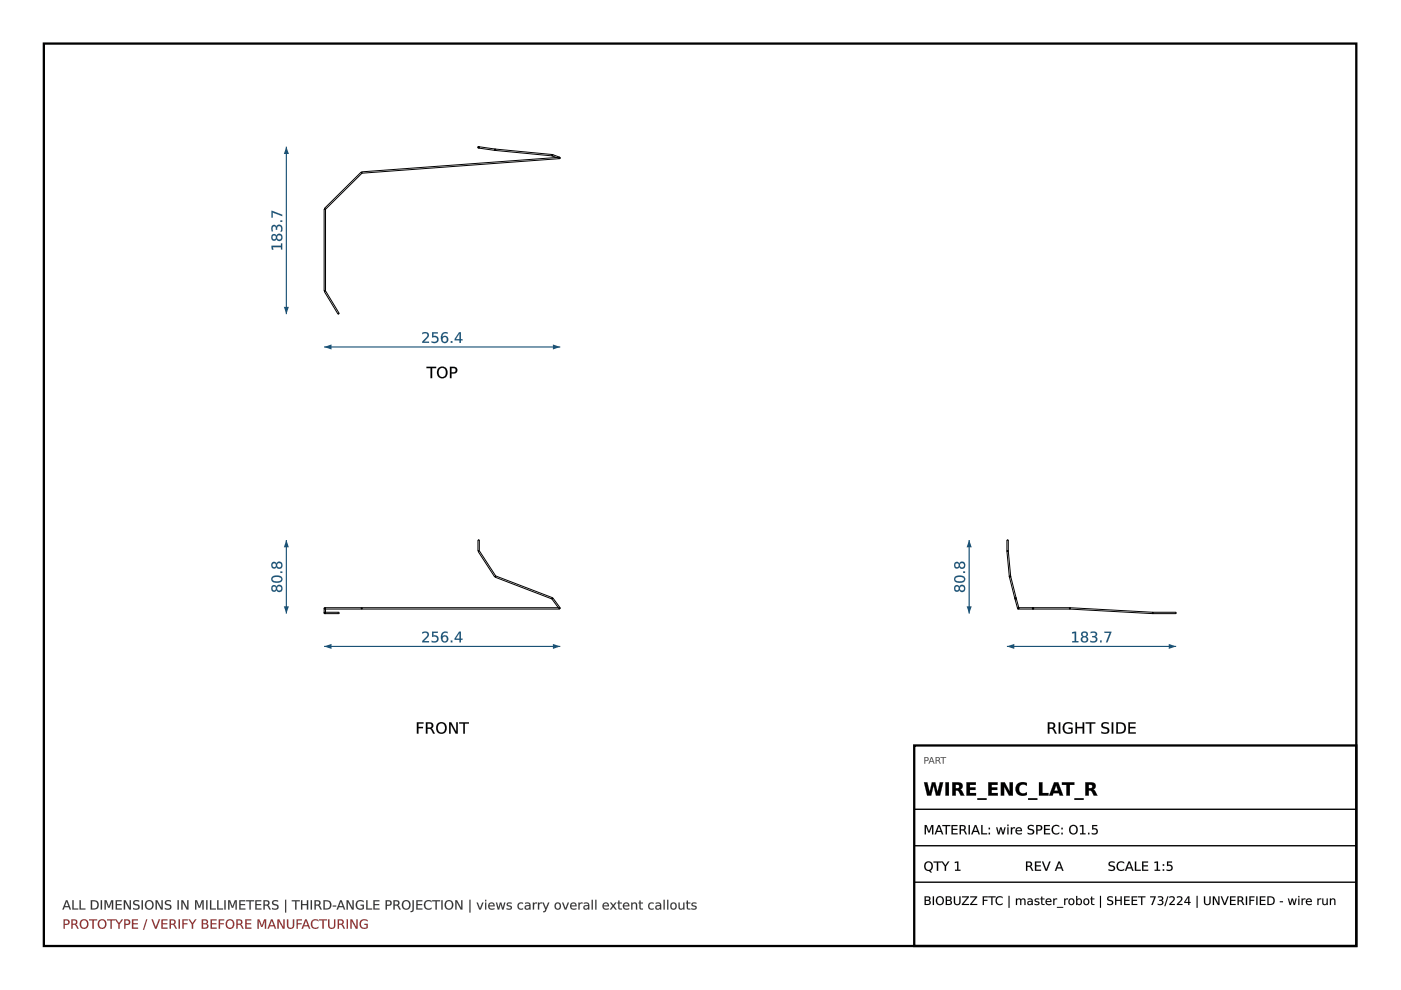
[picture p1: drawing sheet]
<svg xmlns="http://www.w3.org/2000/svg" width="297mm" height="210mm" viewBox="0 0 297 210" stroke-linecap="round" stroke-linejoin="round" font-family="sans-serif">
<path d="M9.3 9.2h278.3v191.4h-278.3z" fill="none" stroke="#000" stroke-width=".49"/>
<g fill="none" stroke="#000" stroke-width=".21">
<path d="M101.5 116.8l-.1 .1M101.6 116.8h.1M101.6 116.8v-2.3h-.3v2.3h.2M101.6 116.8h-.1M101.6 116.8l3.5 5.4h-.1l-.1 .1-3.5-5.4M68.7 129l.2 .1 .1-.1M68.7 129v1l.2 .1 .1-.1v-.9M68.9 130.1h.1M68.9 128.8l-.2 .2M68.9 128.8v.3h49.8M68.9 128.8h49.5M69 129.9l-.1 .2"/>
<path d="M69 129.8h2.8l.1 .2-.1 .1h-2.9M76.7 128.8v.3M104.9 122.4l12.1 4.6M105 122.3l-.1 .1M105 122.1l-.1 .3M105.1 122.1l12.1 4.6M117 127l1.5 2.1 .3-.2M117.2 126.7h.1M117.2 126.7l-.2 .3M117.2 126.8h.1M117.2 126.8h-.1M117.2 126.8l1.6 2.1"/>
<path d="M117.2 126.8l-.2 .2M118.7 128.8v.3M118.7 129.1h.1M118.7 129v.1M118.8 128.9h.1"/>
</g>
<g fill="none" stroke="#000" stroke-width=".21" stroke-dasharray=".5 .2" stroke-linecap="butt">
<path d="M101.5 116.8h-.2M101.5 116.8h.1M101.6 114.5h-.3M68.9 129.8l-.2 .2 .2 .1M68.9 129.1v-.3M69 129.9l-.1-.1M69 129v.1M69 129l-.1-.2M69 130l-.1-.2-.2 .2M69 129.8h-.1M71.8 129.8l-.1 .2 .1 .1M76.7 129.1v-.3"/>
<path d="M105 122.1v.2M105.1 122.1h-.1M105.1 122.2l-.2 .1M117.1 126.8l-.1 .2M117.2 126.7l-.2 .3M118.4 128.8h.3M118.7 129v-.2M118.8 128.9l-.3 .2"/>
</g>
<path d="M68.7 137.1h50.1" fill="none" stroke="#1a5276" stroke-width=".24"/>
<g fill="#1a5276">
<path d="M68.7 137.1l1.6-.6v1.1z"/>
<path d="M117.2 136.5l1.6 .6-1.6 .5z"/>
<path d="M89.5 134a.8 .8 0 0 1 1-.1 .8 .8 0 0 1 .3 1l-.9 1h1.1v.3h-1.5v-.3l.5-.5a.97 .97 0 0 0 .5-1.1l-.5-.1-.5 .2zM91.6 133.9h1.2v.3h-.9v.5a.81 .81 0 0 1 1.1 .8 .81 .81 0 0 1-1.2 .7l-.3-.1v-.3a.61 .61 0 0 0 .9 .1 .61 .61 0 0 0 0-.9l-.8 .1zM93.8 135.4a.51 .51 0 0 0 1 0 .51 .51 0 0 0-1 0zM93.7 134.2l.7-.3 .5 .1v.3a.72 .72 0 0 0-.8-.1 .72 .72 0 0 0-.3 .8 .75 .75 0 0 1 1.1 .1 .75 .75 0 0 1-.3 1.1 .75 .75 0 0 1-1-.5l-.1-1zM95.6 135.8h.3v.4h-.3zM97.4 134.2l-.8 1.2h.8zM97.3 133.9h.4v1.5h.4v.3h-.4v.5h-.3v-.5h-1v-.3z"/>
<path d="M89.5 134a.81 .81 0 0 1 1.1 0 .81 .81 0 0 1 .1 1.1l-.8 .8h1.1v.3h-1.5a.6 .6 0 0 1 .5-.8 .96 .96 0 0 0 .5-1.1l-.5-.1-.5 .2zM89.5 134v.4a.57 .57 0 0 1 .9-.2 .57 .57 0 0 1 0 .9l-.9 .8v.3h1.5v-.3h-1.2l.9-.8a.73 .73 0 0 0 0-1 .73 .73 0 0 0-1-.1zM91.6 133.9h1.2v.3h-.9v.5a.82 .82 0 0 1 1.1 .8 .82 .82 0 0 1-1.2 .7l-.3-.1v-.3a.59 .59 0 0 0 .9 .1 .59 .59 0 0 0 0-.9l-.8 .1zM91.6 133.9v1.2a.62 .62 0 0 1 .9-.1 .62 .62 0 0 1 0 .9 .62 .62 0 0 1-.9 0l-.1-.1v.3a.87 .87 0 0 0 1.2 0 .87 .87 0 0 0 .1-1.2l-.4-.2-.5 .1v-.6h.9v-.3zM93.8 135.4a.5 .5 0 0 0 1 0 .5 .5 0 0 0-1 0zM93.7 135.4a.55 .55 0 0 1 1.1 0 .55 .55 0 0 1-1.1 0zM93.7 134.2a1.03 1.03 0 0 1 1.2-.2v.3a.7 .7 0 0 0-.8 0 .7 .7 0 0 0-.3 .7 .77 .77 0 0 1 1.1 .1 .77 .77 0 0 1-.3 1.1 .77 .77 0 0 1-1-.5l-.1-1zM93.7 134.2a1.27 1.27 0 0 0 .6 2 .74 .74 0 0 0 .7-1 .74 .74 0 0 0-1.2-.2 .73 .73 0 0 1 .3-.8 .73 .73 0 0 1 .8 .1v-.3l-.5-.1zM95.6 135.8h.3v.4h-.3zM95.6 135.8v.4h.3v-.4zM97.4 134.2l-.7 1.2h.7zM97.4 134.1v1.3h-.8zM97.3 133.9h.4v1.5h.4v.3h-.4v.5h-.3v-.5h-1v-.3zM97.3 133.9l-.9 1.5v.3l1-.1v.6h.3v-.6l.4 .1v-.3h-.4v-1.5z"/>
</g>
<path d="M60.7 114.5v15.6" fill="none" stroke="#1a5276" stroke-width=".24"/>
<g fill="#1a5276">
<path d="M60.7 114.5l.6 1.5h-1.1z"/>
<path d="M60.2 128.6h1.1l-.6 1.5z"/>
<path d="M58.8 124.8a.46 .46 0 0 0 .9 0 .46 .46 0 0 0-.9 0zM57.7 124.2l.6-.1 .3 .4a.7 .7 0 0 1 1-.4 .7 .7 0 0 1 .2 1.1 .63 .63 0 0 1-.6 .3 .63 .63 0 0 1-.6-.4 .63 .63 0 0 1-.9 .2 .63 .63 0 0 1-.1-.9zM57.7 124.8a.41 .41 0 0 0 .8 0 .41 .41 0 0 0-.8 0zM57.9 122.5l-.1 .3a1.17 1.17 0 0 0 1.8 0 1.26 1.26 0 0 0-1.7-.3zM57.7 122.4a1.58 1.58 0 0 1 2.1 .2l.1 .2a1.24 1.24 0 0 1-1.8 .7l-.6-.5zM59.4 121.2h.4v.3h-.4zM58.8 119.8a.46 .46 0 0 0 .9 0 .46 .46 0 0 0-.9 0zM57.7 119.3l.6-.1 .3 .3a.7 .7 0 0 1 1-.3 .7 .7 0 0 1 .2 1.1 .63 .63 0 0 1-.6 .3 .63 .63 0 0 1-.6-.5 .63 .63 0 0 1-.9 .3 .63 .63 0 0 1-.1-.9zM57.7 119.9a.41 .41 0 0 0 .8 0 .41 .41 0 0 0-.8 0z"/>
<path d="M58.8 124.8a.45 .45 0 0 0 .9 0 .45 .45 0 0 0-.9 0zM58.7 124.8a.5 .5 0 0 1 1 0 .5 .5 0 0 1-1 0zM57.7 124.2a.54 .54 0 0 1 .5-.2 .54 .54 0 0 1 .4 .5 .63 .63 0 0 1 .6-.5 .63 .63 0 0 1 .6 .3 .72 .72 0 0 1-.2 1.1 .72 .72 0 0 1-1-.3 .56 .56 0 0 1-.6 .4 .56 .56 0 0 1-.5-.5zM57.7 124.2a.65 .65 0 0 0-.1 1 .65 .65 0 0 0 .9 0l.1-.1a.66 .66 0 0 0 1 .2 .66 .66 0 0 0 0-1.1 .66 .66 0 0 0-1 .3l-.3-.4zM57.7 124.8a.4 .4 0 0 0 .8 0 .4 .4 0 0 0-.8 0zM57.7 124.8a.45 .45 0 0 1 .9 0 .45 .45 0 0 1-.9 0zM57.9 122.5l-.1 .3a1.16 1.16 0 0 0 1.8 0 1.25 1.25 0 0 0-1.7-.3zM57.9 122.5a1.27 1.27 0 0 1 1.8 .3 1.17 1.17 0 0 1-2 0zM57.6 122.4a1.59 1.59 0 0 1 2.3 .2v.2a1.25 1.25 0 0 1-1.9 .7l-.5-.5zM57.7 122.4a.83 .83 0 0 0 .1 .9 .83 .83 0 0 0 .9 .3 .8 .8 0 0 0 1-.3 .8 .8 0 0 0-.1-1.1l-1.3-.1zM59.4 121.1h.5v.4h-.5zM59.4 121.2v.3h.4v-.3zM58.8 119.8a.45 .45 0 0 0 .9 0 .45 .45 0 0 0-.9 0zM58.7 119.8a.5 .5 0 0 1 1 0 .5 .5 0 0 1-1 0zM57.7 119.3a.54 .54 0 0 1 .5-.2 .54 .54 0 0 1 .4 .4 .63 .63 0 0 1 .6-.5 .63 .63 0 0 1 .6 .4 .72 .72 0 0 1-.2 1.1 .72 .72 0 0 1-1-.3v-.1a.56 .56 0 0 1-.6 .5 .56 .56 0 0 1-.5-.5zM57.7 119.3a.65 .65 0 0 0-.1 1 .65 .65 0 0 0 .9 0l.1-.2a.66 .66 0 0 0 1 .3 .66 .66 0 0 0 0-1.1 .66 .66 0 0 0-1 .2l-.3-.3zM57.7 119.9a.4 .4 0 0 0 .8 0 .4 .4 0 0 0-.8 0zM57.7 119.9a.45 .45 0 0 1 .9 0 .45 .45 0 0 1-.9 0z"/>
</g>
<g fill="#000">
<path d="M88.4 153.1h1.4v.3h-1.1v.7h1v.3h-1v1.1h-.3zM90.3 153.1h.7a.67 .67 0 0 1 .8 .5 .67 .67 0 0 1-.3 .8l.7 1.1h-.4l-.4-.8-.4-.2h-.4v1h-.3zM90.6 153.4v.9h.4a.43 .43 0 0 0 .5-.5 .43 .43 0 0 0-.5-.4zM93 153.6a.95 .95 0 0 0-.1 1.2 .95 .95 0 0 0 1.1 .4 .96 .96 0 0 0 .4-1.2 .96 .96 0 0 0-1.2-.5zM92.4 154.3a1.2 1.2 0 0 1 2.4 0 1.2 1.2 0 0 1-2.4 0zM95.2 153.1h.5l1 2.1v-2.1h.4v2.4h-.5l-1.1-2v2h-.3zM97.4 153.1h2v.3h-.8v2.1h-.4v-2.1h-.8z"/>
<path d="M88.4 153.1h1.4v.3h-1.1v.7h1v.3h-1v1.2h-.3zM88.4 153.1v2.4h.3v-1.1h1v-.3h-1v-.7h1.1v-.3zM90.3 153.1h.7a.69 .69 0 0 1 .9 .5 .69 .69 0 0 1-.4 .8l.3 .3 .4 .9h-.4l-.5-1-.7-.1v1.1h-.3zM90.3 153.1v2.4h.3v-1l.7 .1 .5 .9h.4l-.5-.8-.3-.3a.65 .65 0 0 0 .4-.8 .65 .65 0 0 0-.8-.4zM90.6 153.4v.9l.4-.1a.41 .41 0 0 0 .5-.4 .41 .41 0 0 0-.5-.4zM90.6 153.4a.72 .72 0 0 1 .9 .2v.2a.42 .42 0 0 1-.5 .5h-.4zM93 153.6a.93 .93 0 0 0-.1 1.2 .93 .93 0 0 0 1.1 .4 .95 .95 0 0 0 .3-1.2 .95 .95 0 0 0-1.1-.5zM93 153.6a.85 .85 0 0 1 1.1-.1 .85 .85 0 0 1 .3 1.1 .79 .79 0 0 1-1 .7 .79 .79 0 0 1-.6-1zM92.4 154.3a1.22 1.22 0 0 1 2.4 0 1.22 1.22 0 0 1-2.4 0zM92.4 154.3a1.2 1.2 0 0 0 2.4 0 1.2 1.2 0 0 0-2.4 0zM95.2 153.1h.5l1 2.1v-2.1h.4v2.5h-.5l-1.1-2.1 .1 2.1h-.4zM95.2 153.1v2.4h.3l.1-2 1 2h.5v-2.4h-.4v2.1l-1-2.1zM97.4 153.1h2v.3h-.8v2.2h-.4v-2.2h-.8zM97.4 153.1v.3h.8v2.1h.4l-.1-2.1h.9v-.3z"/>
</g>
<g fill="none" stroke="#000" stroke-width=".21">
<path d="M76.7 36.6v-.2l42-3.1v.3l-42 3.1-7.7 7.7M76.8 36.7l-.2-.2-7.8 7.7 .1 .2M105 31.9h.1M105 31.9l12.1 1.2v-.3M105 31.6v.3M105 31.6l12.1 1.2M105 31.6l-3.5-.5-.2 .1 .2 .2 3.5 .5M105 31.6l-.1 .1 .1 .2M117.1 32.8h.1M117.2 32.8l-.2 .1 .1 .1 .9 .4M117.2 32.8l1.5 .6M118.7 33.4v.2"/>
<path d="M118.7 33.4l-.1 .1v.1M68.7 61.7h.2M68.7 61.7h.3M68.7 61.8l.3-.2 2.9 4.9-.2 .1zM69 61.7v-17.4h-.1h-.2v17.4"/>
</g>
<g fill="none" stroke="#000" stroke-width=".21" stroke-dasharray=".5 .2" stroke-linecap="butt">
<path d="M76.7 36.6v.1M76.7 36.7v-.3M76.7 36.7h.1M76.8 36.7l-.2-.2M101.5 31.4l.1-.1M101.5 31.1v.3M101.6 31.3v-.1M101.6 31.2l-.1-.1M105 31.6v.1M105 31.6l.1 .1M105 31.7v.2M105.1 31.7l-.1 .2"/>
<path d="M117.1 32.8l.1 .1M117.2 32.8v.1M117.2 32.9l-.1 .2M117.2 32.9l-.1 .1M118.6 33.6l-.6-.2M118.7 33.6h-.1M118.7 33.6v-.3M68.9 44.4h.1M69 44.4l-.2-.2M69 44.3h-.3M69 61.6l-.3 .2M69 61.7h-.1"/>
<path d="M71.9 66.5l-.2 .1"/>
<circle cx="101.5" cy="31.2" r=".15"/>
</g>
<path d="M68.7 73.6h50.1" fill="none" stroke="#1a5276" stroke-width=".24"/>
<g fill="#1a5276">
<path d="M68.7 73.6l1.6-.6v1.1z"/>
<path d="M117.2 73l1.6 .6-1.6 .5z"/>
<path d="M89.5 70.6a.8 .8 0 0 1 1-.1 .8 .8 0 0 1 .3 .9l-.9 1h1.1v.3h-1.5v-.3l.5-.4a.97 .97 0 0 0 .5-1.2l-.5-.1-.5 .2zM91.6 70.4h1.2v.3h-.9v.6a.81 .81 0 0 1 1.1 .7 .81 .81 0 0 1-1.2 .7l-.3-.1v-.3a.61 .61 0 0 0 .9 .1 .61 .61 0 0 0 0-.9l-.8 .1zM93.8 72a.51 .51 0 0 0 1 0 .51 .51 0 0 0-1 0zM93.7 70.7l.7-.3 .5 .1v.3a.72 .72 0 0 0-.8 0 .72 .72 0 0 0-.3 .7 .75 .75 0 0 1 1.1 .1 .75 .75 0 0 1-.3 1.1 .75 .75 0 0 1-1-.5l-.1-1zM95.6 72.3h.3v.4h-.3zM97.4 70.7l-.8 1.2h.8zM97.3 70.4h.4v1.5h.4v.3h-.4v.5h-.3v-.5h-1v-.3z"/>
<path d="M89.5 70.5a.81 .81 0 0 1 1.1 0 .81 .81 0 0 1 .1 1.1l-.8 .8h1.1v.3h-1.5a.6 .6 0 0 1 .5-.8 .96 .96 0 0 0 .5-1.1l-.5-.1-.5 .2zM89.5 70.6v.3a.57 .57 0 0 1 .9-.2 .57 .57 0 0 1 0 .9l-.9 .8v.3h1.5v-.3l-1.2 .1 .9-.9a.73 .73 0 0 0 0-1 .73 .73 0 0 0-1-.1zM91.6 70.4h1.2v.3h-.9v.6a.82 .82 0 0 1 1.1 .8 .82 .82 0 0 1-1.2 .6h-.3v-.4a.59 .59 0 0 0 .9 .1 .59 .59 0 0 0 0-.9l-.8 .1zM91.6 70.4v1.2a.62 .62 0 0 1 .9-.1 .62 .62 0 0 1 0 .9 .62 .62 0 0 1-.9 0l-.1-.1v.3a.87 .87 0 0 0 1.2 0 .87 .87 0 0 0 .1-1.2l-.4-.2-.5 .1v-.6h.9v-.3zM93.8 72a.5 .5 0 0 0 1 0 .5 .5 0 0 0-1 0zM93.7 72a.55 .55 0 0 1 1.1 0 .55 .55 0 0 1-1.1 0zM93.7 70.7a1.03 1.03 0 0 1 1.2-.2v.3a.7 .7 0 0 0-.8 0 .7 .7 0 0 0-.3 .7 .77 .77 0 0 1 1.1 .1 .77 .77 0 0 1-.3 1.1 .77 .77 0 0 1-1-.5l-.1-1zM93.7 70.7a1.27 1.27 0 0 0 .6 2 .74 .74 0 0 0 .7-1 .74 .74 0 0 0-1.2-.2 .73 .73 0 0 1 .3-.7 .73 .73 0 0 1 .8 0v-.3l-.5-.1zM95.6 72.3h.3v.4h-.3zM95.6 72.3v.4h.3v-.4zM97.4 70.7l-.7 1.2h.7zM97.4 70.7v1.2h-.8zM97.3 70.4h.4v1.5h.4v.3h-.4v.5h-.3v-.5h-1v-.3zM97.3 70.4l-.9 1.5v.3h1v.5h.3v-.5h.4v-.3h-.4v-1.5z"/>
</g>
<path d="M60.7 31.1v35.5" fill="none" stroke="#1a5276" stroke-width=".24"/>
<g fill="#1a5276">
<path d="M60.7 31.1l.6 1.6h-1.1z"/>
<path d="M60.2 65.1h1.1l-.6 1.5z"/>
<path d="M57.6 52.1h2v-.5h.2v1.3h-.2v-.5h-1.8l.1 .5h-.2zM58.8 50.3a.46 .46 0 0 0 .9 0 .46 .46 0 0 0-.9 0zM57.7 49.8l.6-.2 .3 .4a.7 .7 0 0 1 1-.3 .7 .7 0 0 1 .2 1.1 .63 .63 0 0 1-.6 .3 .63 .63 0 0 1-.6-.5 .63 .63 0 0 1-.9 .3 .63 .63 0 0 1-.1-1zM57.7 50.3a.41 .41 0 0 0 .8 0 .41 .41 0 0 0-.8 0zM57.7 47.9l.6-.2 .3 .4a.69 .69 0 0 1 .9-.4 .69 .69 0 0 1 .4 1l-.1 .4h-.3a.67 .67 0 0 0 .1-.7 .67 .67 0 0 0-.6-.4l-.2 .2-.1 .5h-.2v-.3a.37 .37 0 0 0-.4-.4 .37 .37 0 0 0-.3 .5l.1 .5h-.3l-.1-.6zM59.4 46.7h.4v.4h-.4zM57.6 44.7l2.2 .8v.3l-2-.7v1h-.2z"/>
<path d="M57.5 52.1h2.1v-.5h.3v1.3h-.3v-.5h-1.7l.1 .6h-.3zM57.6 52.1l.1 .8h.2l-.1-.5h1.8v.5h.2v-1.3h-.2v.5zM58.8 50.3a.45 .45 0 0 0 .9 0 .45 .45 0 0 0-.9 0zM58.7 50.3a.5 .5 0 0 1 1 0 .5 .5 0 0 1-1 0zM57.7 49.8a.54 .54 0 0 1 .5-.2 .54 .54 0 0 1 .4 .4 .63 .63 0 0 1 .6-.5 .63 .63 0 0 1 .6 .4 .72 .72 0 0 1-.2 1.1 .72 .72 0 0 1-1-.4 .56 .56 0 0 1-.6 .5 .56 .56 0 0 1-.5-.6zM57.7 49.8a.65 .65 0 0 0-.1 1 .65 .65 0 0 0 .9 0l.1-.2a.66 .66 0 0 0 1 .2 .66 .66 0 0 0 0-1 .66 .66 0 0 0-1 .2l-.3-.3zM57.7 50.3a.4 .4 0 0 0 .8 0 .4 .4 0 0 0-.8 0zM57.7 50.3a.45 .45 0 0 1 .9 0 .45 .45 0 0 1-.9 0zM57.7 47.9a.52 .52 0 0 1 .5-.2 .52 .52 0 0 1 .4 .4 .62 .62 0 0 1 .6-.5 .62 .62 0 0 1 .6 .4l.1 .2a.55 .55 0 0 1 0 .6 .55 .55 0 0 1-.5 .3h.1a.65 .65 0 0 0 .1-.7 .65 .65 0 0 0-.6-.4l-.2 .2v.5h-.3v-.3a.36 .36 0 0 0-.4-.4 .36 .36 0 0 0-.3 .5l.1 .6a.54 .54 0 0 1-.4-.9zM57.7 47.9l-.1 .8v.3h.3a.77 .77 0 0 1 .2-1l.3 .1 .1 .6h.2a.52 .52 0 0 1 .4-.8 .52 .52 0 0 1 .5 .8l-.1 .4h.3a.85 .85 0 0 0 0-1 .85 .85 0 0 0-1-.3l-.2 .3a.53 .53 0 0 0-.4-.4 .53 .53 0 0 0-.5 .2zM59.4 46.7h.5v.4h-.5zM59.4 46.7v.4h.4v-.4zM57.5 44.7l2.4 .8v.4l-2.1-.8v1.1h-.3zM57.6 44.7v1.4h.2v-1.1l2 .8v-.3z"/>
</g>
<g fill="#000">
<path d="M90.4 77.8h2.1v.2h-.9v2.2h-.3v-2.2h-.9zM93.2 78.3a.95 .95 0 0 0-.1 1.1 .95 .95 0 0 0 1.1 .4 .96 .96 0 0 0 .3-1.2 .96 .96 0 0 0-1.1-.5zM92.6 78.9a1.2 1.2 0 0 1 2.4 0 1.2 1.2 0 0 1-2.4 0zM95.7 78v.9h.4a.45 .45 0 0 0 .5-.4 .45 .45 0 0 0-.5-.5zM95.4 77.8h.7a.72 .72 0 0 1 .9 .7 .72 .72 0 0 1-.9 .7h-.4v1h-.3z"/>
<path d="M90.4 77.8h2.1v.3l-.9-.1v2.2h-.3v-2.2l-.9 .1zM90.4 77.8v.2h.9v2.2h.3v-2.2h.9v-.2zM93.2 78.3a.93 .93 0 0 0-.1 1.1 .93 .93 0 0 0 1.1 .4 .95 .95 0 0 0 .3-1.2 .95 .95 0 0 0-1.1-.5zM93.2 78.2a.85 .85 0 0 1 1.1 0 .85 .85 0 0 1 .2 1.1 .79 .79 0 0 1-.9 .7 .79 .79 0 0 1-.6-1zM92.5 78.9a1.25 1.25 0 0 1 2.5 0 1.25 1.25 0 0 1-2.5 0zM92.6 78.9a1.2 1.2 0 0 0 2.4 0 1.2 1.2 0 0 0-2.4 0zM95.7 78v.9h.4a.43 .43 0 0 0 .5-.4 .43 .43 0 0 0-.5-.4zM95.7 78h.4a.47 .47 0 0 1 .5 .5 .47 .47 0 0 1-.5 .5h-.4zM95.4 77.8h.7a.74 .74 0 0 1 .9 .7 .74 .74 0 0 1-.9 .7h-.4v1h-.3zM95.4 77.8v2.4h.3v-1a.85 .85 0 0 0 1.2-.9l-.3-.4z"/>
</g>
<g fill="none" stroke="#000" stroke-width=".21">
<path d="M213.5 116.8h.1M213.5 116.8l.5 5.4M213.8 116.8h-.3M213.8 116.8h.1M213.8 116.8l.5 5.4M213.8 116.8v-2.3h-.3v2.3M214 122.2h.1M214.1 122.1l-.1 .2 1.2 4.6M214.1 122.2h-.1M214.3 122.2l1.2 4.6M215.2 126.9l.6 2.1M215.5 126.8l-.3 .1"/>
<path d="M215.5 126.8l.5 2.2h-.2M215.5 126.8l-.2-.1-.1 .2M215.8 129l.1 .1M215.9 128.8l.1 .2-.1 .1M215.9 129.1h10.9l17.6 1M215.9 129.1h.1M216 128.8h10.8l.1 .3M219 128.8l.2 .2-.2 .1M219 128.8v.3M219 129.1h.1M226.8 129v-.2l17.6 1h4.9M244.3 129.9l.1 .2"/>
<path d="M244.4 130v.1M244.4 130.1h4.9M249.3 129.8v.3"/>
</g>
<g fill="none" stroke="#000" stroke-width=".21" stroke-dasharray=".5 .2" stroke-linecap="butt">
<path d="M213.5 116.8h.3M213.8 116.8h-.3M213.8 114.5h-.3M214.1 122.1l.2 .1M214.1 122.2h.2M214.3 122.2l-.1 .2-.2-.1M214.3 122.2h-.3M215.5 126.8l-.3 .1M215.5 126.8l-.2 .2-.1-.1M215.9 128.8l-.1 .2M216 128.8h-.1M216 129h-.2"/>
<path d="M219 128.8l-.1 .2 .1 .1M226.8 129.1v-.1M226.8 128.8v.3M226.8 129.1h.1M244.3 129.9l.1-.1M244.4 130v-.2M244.4 129.8v.3"/>
</g>
<path d="M213.5 137.1h35.9" fill="none" stroke="#1a5276" stroke-width=".24"/>
<g fill="#1a5276">
<path d="M213.5 137.1l1.5-.6v1.1z"/>
<path d="M247.8 136.5l1.6 .6-1.6 .5z"/>
<path d="M227.3 134l.8-.1v2h.6v.3h-1.4v-.3h.5v-1.7l-.5 .1zM229.5 135.6a.46 .46 0 0 0 .9 0 .46 .46 0 0 0-.9 0zM229.4 134.1a.7 .7 0 0 1 .9-.2 .7 .7 0 0 1 .2 .9l-.3 .2a.7 .7 0 0 1 .4 1 .7 .7 0 0 1-1.1 .2 .62 .62 0 0 1-.3-.7 .62 .62 0 0 1 .4-.5l-.4-.3zM229.5 134.5a.41 .41 0 0 0 .8 0 .41 .41 0 0 0-.8 0zM231.2 134a.86 .86 0 0 1 1.4 .7l-.4 .3a.69 .69 0 0 1 .4 .9 .69 .69 0 0 1-1 .3l-.4-.1v-.3a.67 .67 0 0 0 .7 .2 .67 .67 0 0 0 .4-.6l-.3-.3h-.4v-.2h.2a.37 .37 0 0 0 .5-.4 .37 .37 0 0 0-.5-.4l-.6 .2zM233.2 135.8h.4v.4h-.4zM234.2 133.9h1.4l-.8 2.3h-.3l.8-2h-1.1z"/>
<path d="M227.3 134l.9-.1-.1 2h.6v.3h-1.4v-.3h.5v-1.7l-.5 .1zM227.3 134v.3l.6-.1v1.7h-.6v.3h1.4v-.3h-.6v-2zM229.5 135.6a.45 .45 0 0 0 .9 0 .45 .45 0 0 0-.9 0zM229.5 135.6a.48 .48 0 0 1 .9 0 .48 .48 0 0 1-.9 0zM229.4 134a.71 .71 0 0 1 .9-.1 .71 .71 0 0 1 .3 .9l-.4 .2a.63 .63 0 0 1 .5 .6 .63 .63 0 0 1-.5 .6 .69 .69 0 0 1-1-.3 .69 .69 0 0 1 .4-.9 .53 .53 0 0 1-.4-.4 .53 .53 0 0 1 .2-.6zM229.4 134.1a.54 .54 0 0 0 .2 .9 .66 .66 0 0 0-.4 .9 .66 .66 0 0 0 1 .3 .63 .63 0 0 0 .5-.6 .63 .63 0 0 0-.5-.6 .59 .59 0 0 0 .4-.8 .59 .59 0 0 0-.9-.3zM229.5 134.5a.4 .4 0 0 0 .8 0 .4 .4 0 0 0-.8 0zM229.5 134.5a.43 .43 0 0 1 .8 0 .43 .43 0 0 1-.8 0zM231.2 134a.88 .88 0 0 1 1.4 .7l-.4 .3a.61 .61 0 0 1 .5 .5 .61 .61 0 0 1-.4 .7h-.3a.56 .56 0 0 1-.9-.4h.1a.66 .66 0 0 0 .7 .2 .66 .66 0 0 0 .4-.6l-.3-.2-.5-.1v-.3h.3a.35 .35 0 0 0 .5-.3 .35 .35 0 0 0-.5-.3l-.6 .1zM231.2 134v.3a.79 .79 0 0 1 1.1 .2l-.1 .3-.6 .1v.2a.52 .52 0 0 1 .8 .4 .52 .52 0 0 1-.8 .5l-.4-.2v.3a.85 .85 0 0 0 1 .1 .85 .85 0 0 0 .3-1l-.3-.2a.59 .59 0 0 0 .3-.8 .59 .59 0 0 0-.8-.3zM233.2 135.8h.4v.4h-.4zM233.2 135.8v.4h.4v-.4zM234.1 133.9h1.5l-.8 2.3h-.3l.8-2h-1.2zM234.2 133.9v.3h1.1l-.8 2h.3l.8-2.3z"/>
</g>
<path d="M205.5 114.5v15.6" fill="none" stroke="#1a5276" stroke-width=".24"/>
<g fill="#1a5276">
<path d="M205.5 114.5l.5 1.5h-1.1z"/>
<path d="M204.9 128.6h1.1l-.5 1.5z"/>
<path d="M203.5 124.8a.46 .46 0 0 0 .9 0 .46 .46 0 0 0-.9 0zM202.4 124.2l.7-.1 .3 .4a.7 .7 0 0 1 1-.4 .7 .7 0 0 1 .2 1.1 .63 .63 0 0 1-.7 .3 .63 .63 0 0 1-.5-.4 .63 .63 0 0 1-.9 .2 .63 .63 0 0 1-.1-.9zM202.5 124.8a.41 .41 0 0 0 .8 0 .41 .41 0 0 0-.8 0zM202.6 122.5l-.1 .3a1.17 1.17 0 0 0 1.9 0 1.26 1.26 0 0 0-1.8-.3zM202.4 122.4a1.58 1.58 0 0 1 2.2 .2v.2a1.24 1.24 0 0 1-1.8 .7l-.5-.5zM204.2 121.2h.4v.3h-.4zM203.5 119.8a.46 .46 0 0 0 .9 0 .46 .46 0 0 0-.9 0zM202.4 119.3l.7-.1 .3 .3a.7 .7 0 0 1 1-.3 .7 .7 0 0 1 .2 1.1 .63 .63 0 0 1-.7 .3 .63 .63 0 0 1-.5-.5 .63 .63 0 0 1-.9 .3 .63 .63 0 0 1-.1-.9zM202.5 119.9a.41 .41 0 0 0 .8 0 .41 .41 0 0 0-.8 0z"/>
<path d="M203.5 124.8a.45 .45 0 0 0 .9 0 .45 .45 0 0 0-.9 0zM203.5 124.8a.5 .5 0 0 1 1 0 .5 .5 0 0 1-1 0zM202.4 124.2a.54 .54 0 0 1 .6-.2 .54 .54 0 0 1 .4 .5 .63 .63 0 0 1 .5-.5 .63 .63 0 0 1 .7 .3 .72 .72 0 0 1-.2 1.1 .72 .72 0 0 1-1-.3 .56 .56 0 0 1-.6 .4 .56 .56 0 0 1-.5-.5zM202.5 124.2a.65 .65 0 0 0-.1 1 .65 .65 0 0 0 .9 0l.1-.1a.66 .66 0 0 0 1 .2 .66 .66 0 0 0 0-1.1 .66 .66 0 0 0-1 .3l-.4-.4zM202.5 124.8a.4 .4 0 0 0 .8 0 .4 .4 0 0 0-.8 0zM202.5 124.8a.42 .42 0 0 1 .8 0 .42 .42 0 0 1-.8 0zM202.6 122.5l-.1 .3a1.16 1.16 0 0 0 1.9 0 1.25 1.25 0 0 0-1.8-.3zM202.6 122.5a1.27 1.27 0 0 1 1.8 .3 1.17 1.17 0 0 1-1.9 0zM202.4 122.4a1.59 1.59 0 0 1 2.2 .2l.1 .2a1.25 1.25 0 0 1-1.9 .7l-.5-.5zM202.4 122.4a.83 .83 0 0 0 .1 .9 .83 .83 0 0 0 1 .3 .8 .8 0 0 0 1-.3 .8 .8 0 0 0-.2-1.1l-1.2-.1zM204.2 121.1h.4v.4h-.4zM204.2 121.2v.3h.4v-.3zM203.5 119.8a.45 .45 0 0 0 .9 0 .45 .45 0 0 0-.9 0zM203.5 119.8a.5 .5 0 0 1 1 0 .5 .5 0 0 1-1 0zM202.4 119.3a.54 .54 0 0 1 .6-.2 .54 .54 0 0 1 .4 .4 .63 .63 0 0 1 .5-.5 .63 .63 0 0 1 .7 .4 .72 .72 0 0 1-.2 1.1 .72 .72 0 0 1-1-.3v-.1a.56 .56 0 0 1-.6 .5 .56 .56 0 0 1-.5-.5zM202.5 119.3a.65 .65 0 0 0-.1 1 .65 .65 0 0 0 .9 0l.1-.2a.66 .66 0 0 0 1 .3 .66 .66 0 0 0 0-1.1 .66 .66 0 0 0-1 .2l-.4-.3zM202.5 119.9a.4 .4 0 0 0 .8 0 .4 .4 0 0 0-.8 0zM202.5 119.9a.42 .42 0 0 1 .8 0 .42 .42 0 0 1-.8 0z"/>
</g>
<g fill="#000">
<path d="M222.2 153.1h.7a.67 .67 0 0 1 .8 .5 .67 .67 0 0 1-.4 .8l.7 1.1h-.3l-.4-.8-.5-.2h-.3v1h-.3zM222.5 153.4v.9h.4a.43 .43 0 0 0 .5-.5 .43 .43 0 0 0-.5-.4zM224.5 153.1h.3v2.4h-.3zM225.6 153.4a1.51 1.51 0 0 1 1.8-.1v.4a.99 .99 0 0 0-1.4-.1 .99 .99 0 0 0-.2 1.3 .99 .99 0 0 0 1.3 .3v-.6h-.5v-.3h.8v1a1.3 1.3 0 0 1-1.8-.1 1.3 1.3 0 0 1 0-1.8zM228 153.1h.3v1h1.2v-1h.4v2.4h-.4v-1.1h-1.2v1.1h-.3zM230.2 153.1h2v.3h-.8v2.1h-.4v-2.1h-.8zM233.7 153.3l1-.2 .3 .1v.3a.82 .82 0 0 0-1.2 .3l.1 .2a1.3 1.3 0 0 1 1.3 .9 1.1 1.1 0 0 1-1.7 .5v-.3a.74 .74 0 0 0 .8 .3 .74 .74 0 0 0 .5-.6l-.1-.2a1.34 1.34 0 0 1-1.2-.8zM235.7 153.1h.3v2.4h-.3zM237 153.4v1.9a1 1 0 0 0 1.4-1 1 1 0 0 0-1.4-.9zM236.7 153.1h.7a1.21 1.21 0 0 1 1.3 1.2 1.21 1.21 0 0 1-1.3 1.2h-.7zM239.2 153.1h1.6v.3h-1.2v.7h1.1v.3h-1.1v.9h1.2v.2h-1.6z"/>
<path d="M222.1 153.1h.8a.69 .69 0 0 1 .8 .5 .69 .69 0 0 1-.4 .8l.3 .3 .5 .9h-.4l-.6-1-.6-.1v1.1h-.4zM222.2 153.1v2.4h.3v-1l.7 .1 .5 .9h.3l-.4-.8-.3-.3a.65 .65 0 0 0 .4-.8 .65 .65 0 0 0-.8-.4zM222.5 153.4v.9l.4-.1a.41 .41 0 0 0 .5-.4 .41 .41 0 0 0-.5-.4zM222.5 153.4a.72 .72 0 0 1 .9 .2v.2a.42 .42 0 0 1-.5 .5h-.4zM224.5 153.1h.3v2.5h-.3zM224.5 153.1v2.4h.3v-2.4zM225.6 153.4a1.5 1.5 0 0 1 1.8-.1v.4a.98 .98 0 0 0-1.4-.1 .98 .98 0 0 0-.2 1.3 .98 .98 0 0 0 1.3 .3v-.6h-.6v-.3h.9v1a1.32 1.32 0 0 1-1.8-.1 1.32 1.32 0 0 1 0-1.8zM225.6 153.4a1.29 1.29 0 0 0 0 1.8 1.29 1.29 0 0 0 1.8 .1v-1h-.8v.3l.5-.1v.7a.99 .99 0 0 1-1.3-.3 .99 .99 0 0 1 .2-1.3 .99 .99 0 0 1 1.4 .1v-.4a1.57 1.57 0 0 0-1.8 .1zM228 153.1h.4v1h1.1v-1h.4v2.5h-.4v-1.2h-1.2l.1 1.2h-.4zM228 153.1v2.4h.3v-1.1h1.3l-.1 1.1h.4v-2.4h-.4l.1 1h-1.3v-1zM230.2 153.1h2v.3h-.8v2.2h-.4v-2.2h-.8zM230.2 153.1v.3h.9l-.1 2.1h.4v-2.1h.8v-.3zM233.7 153.3l.4-.2 .8 .1h.2v.4a.87 .87 0 0 0-1.3 .2l.1 .2 .6 .2a.76 .76 0 0 1 .7 .9 .76 .76 0 0 1-1.1 .5l-.6-.1v-.4a.72 .72 0 0 0 .8 .3 .72 .72 0 0 0 .5-.6l-.4-.3a.72 .72 0 0 1-.8-.4 .72 .72 0 0 1 .1-.8zM233.7 153.3a.64 .64 0 0 0-.1 .7 .64 .64 0 0 0 .6 .4 .5 .5 0 0 1 .7 .6 .5 .5 0 0 1-.8 .3l-.6-.2v.3a1.09 1.09 0 0 0 1.7-.5 .82 .82 0 0 0-.9-.7l-.3-.1a.44 .44 0 0 1-.1-.6 .44 .44 0 0 1 .6-.1l.6 .1-.1-.3h-.3zM235.7 153.1h.3v2.5h-.3zM235.7 153.1v2.4h.3v-2.4zM237 153.4v1.9a.98 .98 0 0 0 1.4-1 .98 .98 0 0 0-1.4-.9zM237 153.4a1.01 1.01 0 0 1 1.4 .9 1.01 1.01 0 0 1-1.4 1zM236.7 153.1a1.7 1.7 0 0 1 2 .7 1.21 1.21 0 0 1-.1 1.3 1.21 1.21 0 0 1-1.2 .5h-.7zM236.7 153.1v2.4h.7a1.19 1.19 0 0 0 1.3-1.2 1.19 1.19 0 0 0-1.3-1.1zM239.2 153.1h1.6v.3h-1.2v.7h1.1v.3h-1.1v.9h1.2v.3h-1.6zM239.2 153.1v2.4h1.6v-.2h-1.3v-.9h1.2v-.3h-1.2v-.7h1.3v-.3z"/>
</g>
<g fill="#333">
<path d="M14.1 191.1l-.3 1h.7zM14 190.9h.3l.8 1.9h-.3l-.2-.5h-.9l-.2 .5h-.3zM15.3 190.9h.3v1.7h1v.2h-1.3zM16.9 190.9h.2v1.7h1v.2h-1.2zM19.5 191.1v1.5a.82 .82 0 0 0 1.1-.7 .82 .82 0 0 0-1.1-.8zM19.3 190.9h.5a.99 .99 0 0 1 1.1 1 .99 .99 0 0 1-1.1 .9h-.5zM21.4 190.9h.2v1.9h-.2zM22.2 190.9h.4l.5 1.3 .5-1.3h.4v1.9h-.3v-1.7l-.5 1.4h-.3l-.5-1.4v1.7h-.2zM24.5 190.9h1.3v.2h-1v.6h.9v.2h-.9v.7h1v.2h-1.3zM26.3 190.9h.3l.9 1.6v-1.6h.3v1.9h-.4l-.9-1.6v1.6h-.2zM28.4 191l.8-.1h.3v.3a.51 .51 0 0 0-.6-.2 .51 .51 0 0 0-.3 .6 .96 .96 0 0 1 1 .9 1 1 0 0 1-1.4 .3v-.3a.64 .64 0 0 0 1.1-.3l-.1-.1a.97 .97 0 0 1-1-.9zM30 190.9h.3v1.9h-.3zM31.2 191.3a.78 .78 0 0 0-.1 .9 .78 .78 0 0 0 .9 .4 .76 .76 0 0 0 .3-1.1 .76 .76 0 0 0-1.1-.2zM30.7 191.8a.99 .99 0 0 1 1.9 0 .99 .99 0 0 1-1.9 0zM33 190.9h.4l.8 1.6v-1.6h.3v1.9h-.4l-.8-1.6v1.6h-.3zM35.1 191l.8-.1h.3v.3a.51 .51 0 0 0-.6-.2 .51 .51 0 0 0-.3 .6 .96 .96 0 0 1 1 .9 1 1 0 0 1-1.3 .3v-.3a.64 .64 0 0 0 1-.3v-.1a.97 .97 0 0 1-1-.9zM37.6 190.9h.3v1.9h-.3zM38.4 190.9h.4l.9 1.6v-1.6h.3v1.9h-.4l-.9-1.6v1.6h-.3zM41.4 190.9h.4l.5 1.3 .5-1.3h.4v1.9h-.3v-1.7l-.5 1.4h-.3l-.5-1.4v1.7h-.2zM43.7 190.9h.3v1.9h-.3zM44.5 190.9h.3v1.7h1v.2h-1.3zM46 190.9h.3v1.7h1v.2h-1.3zM47.6 190.9h.2v1.9h-.2zM48.4 190.9h.4l.5 1.3 .5-1.3h.4v1.9h-.3v-1.7l-.5 1.4h-.2l-.6-1.4v1.7h-.2zM50.7 190.9h1.3v.2h-1v.6h1v.2h-1v.7h1v.2h-1.3zM52.2 190.9h1.7v.2h-.7v1.7h-.3v-1.7h-.7zM54.1 190.9h1.3v.2h-1v.6h.9v.2h-.9v.7h1v.2h-1.3zM55.9 190.9h.6a.55 .55 0 0 1 .6 .3 .55 .55 0 0 1-.3 .7l.6 .9h-.3l-.3-.6-.4-.2h-.3v.8h-.2zM56.1 191.1v.7h.4a.35 .35 0 0 0 .4-.4 .35 .35 0 0 0-.4-.3zM57.9 191l.8-.1h.3v.3a.51 .51 0 0 0-.7-.2 .51 .51 0 0 0-.3 .6 .96 .96 0 0 1 1 .9 1 1 0 0 1-1.3 .3v-.3a.64 .64 0 0 0 1.1-.3l-.1-.1a.97 .97 0 0 1-1-.9zM60.4 190.8h.3v2.7h-.3zM61.9 190.9h1.7v.2h-.7v1.7h-.3v-1.7h-.7zM63.8 190.9h.3v.8h1v-.8h.2v1.9h-.2v-.9h-1v.9h-.3zM65.9 190.9h.2v1.9h-.2zM66.7 190.9h.6a.55 .55 0 0 1 .6 .3 .55 .55 0 0 1-.3 .7l.6 .9h-.3l-.3-.6-.4-.2h-.2v.8h-.3zM67 191.1v.7h.3a.35 .35 0 0 0 .4-.4 .35 .35 0 0 0-.4-.3zM68.9 191.1v1.5a.82 .82 0 0 0 1.1-.7 .82 .82 0 0 0-1.1-.8zM68.6 190.9h.5a.99 .99 0 0 1 1.2 1 .99 .99 0 0 1-1.2 .9h-.5zM70.6 192h.7v.2h-.7zM72.3 191.1l-.4 1h.7zM72.1 190.9h.3l.8 1.9h-.3l-.2-.5h-.9l-.2 .5h-.2zM73.5 190.9h.3l.9 1.6v-1.6h.3v1.9h-.4l-.9-1.6v1.6h-.2zM75.7 191.1l.4-.2 .5-.1 .5 .2v.3a.81 .81 0 0 0-1.1-.1 .81 .81 0 0 0-.2 1.1 .81 .81 0 0 0 1.1 .3v-.6h-.5v-.2h.8v.9a1.07 1.07 0 0 1-1.5-.1 1.07 1.07 0 0 1 0-1.5zM77.6 190.9h.3v1.7h1v.2h-1.3zM79.2 190.9h1.2v.2h-1v.6h1v.2h-1v.7h1.1v.2h-1.3zM82 191.1v.7h.4a.37 .37 0 0 0 .4-.3 .37 .37 0 0 0-.4-.4zM81.8 190.9h.6a.6 .6 0 0 1 .7 .6 .6 .6 0 0 1-.7 .6h-.4v.7h-.2zM83.4 190.9h.6a.55 .55 0 0 1 .7 .3 .55 .55 0 0 1-.3 .7l.6 .9h-.3l-.4-.6-.3-.2h-.3v.8h-.3zM83.7 191.1v.7h.3a.35 .35 0 0 0 .4-.4 .35 .35 0 0 0-.4-.3zM85.7 191.3a.78 .78 0 0 0-.2 .9 .78 .78 0 0 0 1 .4 .76 .76 0 0 0 .2-1.1 .76 .76 0 0 0-1-.2zM85.1 191.8a1 1 0 0 1 2 0 1 1 0 0 1-2 0zM87.5 190.9h.2v2l-.2 .4-.4 .1v-.2l.3-.3zM88.3 190.9h1.2v.2h-1v.6h1v.2h-1v.7h1.1v.2h-1.3zM90.1 191.1l.5-.2 .4-.1 .5 .2v.3a.78 .78 0 0 0-1.1 0 .78 .78 0 0 0 0 1.1 .78 .78 0 0 0 1.1 0v.3a1.04 1.04 0 0 1-1.4-.2 1.04 1.04 0 0 1 0-1.4zM91.6 190.9h1.7v.2h-.7v1.7h-.3v-1.7h-.7zM93.6 190.9h.2v1.9h-.2zM94.7 191.3a.78 .78 0 0 0-.1 .9 .78 .78 0 0 0 .9 .4 .76 .76 0 0 0 .3-1.1 .76 .76 0 0 0-1.1-.2zM94.2 191.8a1 1 0 0 1 2 0 1 1 0 0 1-2 0zM96.5 190.9h.4l.9 1.6v-1.6h.2v1.9h-.3l-.9-1.6v1.6h-.3zM99.5 190.8h.3v2.7h-.3zM101 191.4h.3l.5 1.2 .4-1.2h.3l-.6 1.4h-.3zM102.8 191.4h.3v1.4h-.3zM102.8 190.8h.3v.3h-.3zM103.7 191.5a.69 .69 0 0 1 .8-.1 .69 .69 0 0 1 .4 .8h-1.1a.67 .67 0 0 0 1 .3v.3a.84 .84 0 0 1-1.1-.1 .84 .84 0 0 1 0-1.2zM103.9 191.7l-.1 .3h.8l-.2-.4zM105.1 191.4h.3l.3 1.1 .3-1.1h.3l.3 1.1 .3-1.1h.2l-.3 1.4h-.3l-.4-1.2-.3 1.2h-.3zM107.6 191.4h.8l.1 .2a.41 .41 0 0 0-.5-.1 .41 .41 0 0 0-.3 .4 .61 .61 0 0 1 .6 .2 .61 .61 0 0 1 .1 .7h-.8h-.2v-.3a.53 .53 0 0 0 .9-.1l-.1-.1a.6 .6 0 0 1-.6-.2 .6 .6 0 0 1 0-.7zM109.9 191.5l.7-.2 .3 .1v.3a.58 .58 0 0 0-.8 0 .58 .58 0 0 0 0 .8 .58 .58 0 0 0 .8 .1v.2a.8 .8 0 0 1-1.1-.2 .8 .8 0 0 1 .1-1.1zM111.6 192.2l-.1 .1a.36 .36 0 0 0 .3 .4 .36 .36 0 0 0 .4-.3v-.3zM111.3 191.4a.73 .73 0 0 1 1.2 .6v.8h-.3v-.2a.53 .53 0 0 1-.6 .3 .53 .53 0 0 1-.4-.6 .53 .53 0 0 1 .7-.4h.3a.53 .53 0 0 0-.3-.4 .53 .53 0 0 0-.6 .2zM113 191.4h.2v.2l.2-.2 .5-.1v.3a.44 .44 0 0 0-.5 0 .44 .44 0 0 0-.2 .5v.7h-.2zM114.1 191.4h.2v.2l.2-.2 .4-.1v.3a.44 .44 0 0 0-.4 0 .44 .44 0 0 0-.2 .5v.7h-.2zM115 191.4h.3l.4 1.1 .5-1.1h.3l-.8 1.8-.2 .2h-.4v-.2h.4l.1-.4zM117.9 191.7a.5 .5 0 0 0 0 .7 .5 .5 0 0 0 .7 0 .51 .51 0 0 0 0-.6 .51 .51 0 0 0-.7-.1zM117.5 192.1a.75 .75 0 0 1 1.5 0 .75 .75 0 0 1-1.5 0zM119.2 191.4h.2l.5 1.2 .5-1.2h.2l-.5 1.4h-.4zM121.1 191.5a.69 .69 0 0 1 .8-.1 .69 .69 0 0 1 .3 .8h-1.1a.67 .67 0 0 0 1.1 .3v.3a.84 .84 0 0 1-1.1-.1 .84 .84 0 0 1 0-1.2zM121.3 191.7l-.2 .3h.9l-.2-.4zM122.6 191.4h.3v.2l.2-.2 .4-.1v.3a.44 .44 0 0 0-.4 0 .44 .44 0 0 0-.2 .5v.7h-.3zM124 192.2v.1a.36 .36 0 0 0 .2 .4 .36 .36 0 0 0 .5-.3v-.3zM123.8 191.4a.73 .73 0 0 1 1.1 .6v.8h-.2v-.2a.53 .53 0 0 1-.7 .3 .53 .53 0 0 1-.3-.6 .53 .53 0 0 1 .7-.4h.3a.53 .53 0 0 0-.4-.4 .53 .53 0 0 0-.5 .2zM125.4 190.8h.3v2h-.3zM126.2 190.8h.3v2h-.3zM127.9 191.5a.69 .69 0 0 1 .9-.1 .69 .69 0 0 1 .3 .8h-1.1a.67 .67 0 0 0 1.1 .3v.3a.84 .84 0 0 1-1.2-.1 .84 .84 0 0 1 0-1.2zM128.1 191.7l-.1 .3h.9l-.3-.4zM129.3 191.4h.3l.4 .5 .4-.5h.3l-.5 .7 .5 .7h-.2l-.5-.5-.4 .5h-.3l.6-.7zM131.1 190.9h.2v.5h.5v.2h-.5v.9l.5 .1v.2h-.5l-.2-.2v-1h-.2v-.2h.2zM132.3 191.5a.69 .69 0 0 1 .8-.1 .69 .69 0 0 1 .3 .8h-1.1a.67 .67 0 0 0 1.1 .3v.3a.84 .84 0 0 1-1.1-.1 .84 .84 0 0 1 0-1.2zM132.5 191.7l-.2 .3h.9l-.2-.4zM133.8 191.4h.3v.2a.54 .54 0 0 1 .6-.2 .54 .54 0 0 1 .4 .6v.8h-.3v-.8a.39 .39 0 0 0-.4-.5 .39 .39 0 0 0-.3 .5v.8h-.3zM135.6 190.9h.2v.5h.5v.2h-.5v.9l.5 .1v.2h-.5l-.2-.2v-1h-.2v-.2h.2zM137.6 191.5l.7-.2 .3 .1v.3a.58 .58 0 0 0-.8 0 .58 .58 0 0 0 0 .8 .58 .58 0 0 0 .8 .1v.2a.8 .8 0 0 1-1.1-.2 .8 .8 0 0 1 .1-1.1zM139.3 192.2l-.1 .1a.36 .36 0 0 0 .3 .4 .36 .36 0 0 0 .4-.3v-.3zM139 191.4a.73 .73 0 0 1 1.2 .6v.8h-.3v-.2a.53 .53 0 0 1-.6 .3 .53 .53 0 0 1-.4-.6 .53 .53 0 0 1 .7-.4h.3a.53 .53 0 0 0-.3-.4 .53 .53 0 0 0-.6 .2zM140.7 190.8h.2v2h-.2zM141.5 190.8h.2v2h-.2zM142.5 191.7a.5 .5 0 0 0-.1 .7 .5 .5 0 0 0 .8 0 .51 .51 0 0 0-.1-.6 .51 .51 0 0 0-.6-.1zM142 192.1a.75 .75 0 0 1 1.5 0 .75 .75 0 0 1-1.5 0zM143.9 191.4h.2v.9a.39 .39 0 0 0 .4 .4 .39 .39 0 0 0 .4-.5v-.8h.2v1.4h-.2v-.2a.54 .54 0 0 1-.7 .3 .54 .54 0 0 1-.3-.6zM145.6 190.9h.3v.5h.5v.2h-.5v.9l.5 .1v.2h-.5l-.3-.2v-1h-.2v-.2h.2zM146.7 191.4h.8l.1 .2a.41 .41 0 0 0-.4-.1 .41 .41 0 0 0-.3 .4 .61 .61 0 0 1 .6 .2 .61 .61 0 0 1 .1 .7h-.9h-.1v-.3a.53 .53 0 0 0 .9-.1l-.1-.1a.6 .6 0 0 1-.6-.2 .6 .6 0 0 1-.1-.7z"/>
<path d="M14.1 191.1l-.3 1h.7zM14.1 191.1l.4 1h-.7zM14 190.9h.3l.8 2h-.3l-.2-.6h-.9l-.2 .6h-.3zM14 190.9l-.8 1.9h.3l.2-.5h.9l.2 .5h.3l-.8-1.9zM15.3 190.9h.3v1.7h1v.3h-1.3zM15.3 190.9v1.9h1.3v-.2h-1v-1.7zM16.9 190.9h.2v1.7h1v.3h-1.2zM16.9 190.9v1.9h1.2v-.2h-1v-1.7zM19.5 191.1v1.5a.81 .81 0 0 0 1.1-.7 .81 .81 0 0 0-1.1-.8zM19.5 191.1a.83 .83 0 0 1 1.2 .8 .83 .83 0 0 1-1.2 .7zM19.2 190.9h.6a1.01 1.01 0 0 1 1.1 1 1.01 1.01 0 0 1-1.1 1h-.6zM19.3 190.9v1.9h.5a.98 .98 0 0 0 1.1-.9 .98 .98 0 0 0-1.1-1zM21.3 190.9h.3v2h-.3zM21.4 190.9v1.9h.2v-1.9zM22.2 190.9h.4l.5 1.3 .5-1.3h.4v2h-.3v-1.8l-.5 1.4h-.3l-.5-1.4v1.8h-.2zM22.2 190.9v1.9h.2v-1.7l.5 1.4h.3l.5-1.4v1.7h.3v-1.9h-.4l-.5 1.4-.5-1.4zM24.5 190.9h1.3v.2h-1v.6h1v.2h-1v.7h1v.3h-1.3zM24.5 190.9v1.9h1.3v-.2h-1v-.7h.9v-.2h-.9v-.6h1v-.2zM26.2 190.9h.4l.9 1.6v-1.6h.3v2h-.4l-.9-1.7v1.7h-.3zM26.3 190.9v1.9h.2v-1.6l.9 1.6h.4v-1.9h-.3v1.6l-.9-1.6zM28.4 191l.3-.2a.51 .51 0 0 1 .8 .4 .5 .5 0 0 0-.6-.2 .5 .5 0 0 0-.3 .6l.4 .1a.62 .62 0 0 1 .6 .8 .62 .62 0 0 1-.9 .4l-.5-.1v-.3a.63 .63 0 0 0 1.1-.3l-.4-.2a.59 .59 0 0 1-.6-.3 .59 .59 0 0 1 .1-.7zM28.4 191a.53 .53 0 0 0-.1 .6 .53 .53 0 0 0 .5 .3 .42 .42 0 0 1 .5 .5 .42 .42 0 0 1-.6 .3l-.5-.2v.2a.83 .83 0 0 0 .9 .1 .83 .83 0 0 0 .5-.7l-.3-.3-.7-.2a.52 .52 0 0 1 .3-.6 .52 .52 0 0 1 .6 .2v-.3h-.3zM30 190.9h.3v2h-.3zM30 190.9v1.9h.3v-1.9zM31.2 191.3a.77 .77 0 0 0-.1 .9 .77 .77 0 0 0 .9 .4 .75 .75 0 0 0 .2-1.1 .75 .75 0 0 0-1-.2zM31.2 191.3a.78 .78 0 0 1 1.1 .4 .78 .78 0 0 1-.7 1 .85 .85 0 0 1-.4-1.4zM30.6 191.8a1.05 1.05 0 0 1 2.1 0 1.05 1.05 0 0 1-2.1 0zM30.7 191.8a.98 .98 0 0 0 1.9 0 .98 .98 0 0 0-1.9 0zM33 190.9h.4l.8 1.6v-1.6h.3v2h-.4l-.8-1.7v1.7h-.3zM33 190.9v1.9h.3v-1.6l.8 1.6h.4v-1.9h-.3v1.6l-.8-1.6zM35.1 191l.3-.2a.51 .51 0 0 1 .8 .4 .5 .5 0 0 0-.6-.2 .5 .5 0 0 0-.3 .6l.5 .1a.62 .62 0 0 1 .5 .8 .62 .62 0 0 1-.9 .4l-.5-.1v-.3a.63 .63 0 0 0 1.1-.3l-.3-.2a.59 .59 0 0 1-.7-.3 .59 .59 0 0 1 .1-.7zM35.1 191a.53 .53 0 0 0-.1 .6 .53 .53 0 0 0 .5 .3 .42 .42 0 0 1 .6 .5 .42 .42 0 0 1-.7 .3l-.4-.2v.2a.83 .83 0 0 0 .8 .1 .83 .83 0 0 0 .5-.7l-.2-.3-.8-.2a.52 .52 0 0 1 .3-.6 .52 .52 0 0 1 .6 .2v-.3h-.3zM37.6 190.9h.3v2h-.3zM37.6 190.9v1.9h.3v-1.9zM38.4 190.9h.4l.9 1.6v-1.6h.3v2h-.4l-.9-1.7v1.7h-.3zM38.4 190.9v1.9h.3v-1.6l.9 1.6h.4v-1.9h-.3v1.6l-.9-1.6zM41.3 190.9h.5l.5 1.3 .5-1.3h.4v2h-.3v-1.8l-.5 1.4h-.3l-.5-1.4v1.8h-.3zM41.4 190.9v1.9h.2v-1.7l.5 1.4h.3l.5-1.4v1.7h.3v-1.9h-.4l-.5 1.4-.5-1.4zM43.7 190.9h.3v2h-.3zM43.7 190.9v1.9h.3v-1.9zM44.5 190.9h.3v1.7h1v.3h-1.3zM44.5 190.9v1.9h1.3v-.2h-1v-1.7zM46 190.9h.3v1.7h1v.3h-1.3zM46 190.9v1.9h1.3v-.2h-1v-1.7zM47.6 190.9h.3v2h-.3zM47.6 190.9v1.9h.2v-1.9zM48.4 190.9h.4l.5 1.3 .5-1.3h.4v2h-.3v-1.8l-.5 1.4h-.3l-.5-1.4 .1 1.8h-.3zM48.4 190.9v1.9h.2v-1.7l.6 1.4h.2l.5-1.4v1.7h.3v-1.9h-.4l-.5 1.4-.5-1.4zM50.7 190.9h1.3v.2h-1v.6h1v.2h-1v.7h1v.3h-1.3zM50.7 190.9v1.9h1.3v-.2h-1v-.7h1v-.2h-1v-.6h1v-.2zM52.2 190.9h1.7v.2h-.7v1.8h-.3v-1.8h-.7zM52.2 190.9v.2h.7v1.7h.3l-.1-1.7h.8v-.2zM54.1 190.9h1.3v.2h-1v.6h1v.2h-1v.7h1v.3h-1.3zM54.1 190.9v1.9h1.3v-.2h-1v-.7h.9v-.2h-.9v-.6h1v-.2zM55.8 190.9h.7a.57 .57 0 0 1 .6 .3 .57 .57 0 0 1-.3 .7l.6 1h-.3l-.4-.8-.6-.1v.9h-.3zM55.9 190.9v1.9h.2v-.8l.6 .1 .4 .7h.3l-.6-.9a.54 .54 0 0 0 .3-.6 .54 .54 0 0 0-.6-.4zM56.1 191.1v.7h.4a.34 .34 0 0 0 .3-.4 .34 .34 0 0 0-.3-.3zM56.1 191.1h.4a.37 .37 0 0 1 .4 .3 .37 .37 0 0 1-.4 .4h-.4zM57.8 191l.4-.2a.51 .51 0 0 1 .8 .4h-.1a.5 .5 0 0 0-.6-.2 .5 .5 0 0 0-.3 .6l.5 .1a.62 .62 0 0 1 .6 .8 .62 .62 0 0 1-.9 .4l-.5-.1v-.3a.63 .63 0 0 0 1.1-.3l-.4-.2a.59 .59 0 0 1-.7-.3 .59 .59 0 0 1 .1-.7zM57.9 191a.53 .53 0 0 0-.2 .6 .53 .53 0 0 0 .5 .3 .42 .42 0 0 1 .6 .5 .42 .42 0 0 1-.6 .3l-.5-.2v.2a.83 .83 0 0 0 .9 .1 .83 .83 0 0 0 .4-.7l-.2-.3-.8-.2a.52 .52 0 0 1 .3-.6 .52 .52 0 0 1 .7 .2v-.3h-.3zM60.4 190.8h.3v2.7h-.3zM60.4 190.8v2.7h.3v-2.7zM61.9 190.9h1.7v.2h-.7v1.8h-.3v-1.8h-.7zM61.9 190.9v.2h.7v1.7h.3l-.1-1.7h.8v-.2zM63.8 190.9h.3v.8h1v-.8h.3v2h-.3v-1h-1v1h-.3zM63.8 190.9v1.9h.3v-.9h1v.9h.2v-1.9h-.2v.8h-1v-.8zM65.9 190.9h.3v2h-.3zM65.9 190.9v1.9h.2v-1.9zM66.7 190.9h.6a.57 .57 0 0 1 .7 .3 .57 .57 0 0 1-.4 .7l.7 1h-.4l-.4-.8-.5-.1v.9h-.3zM66.7 190.9v1.9h.3l-.1-.8 .6 .1 .4 .7h.3l-.6-.9a.54 .54 0 0 0 .3-.6 .54 .54 0 0 0-.6-.4zM67 191.1v.7h.3a.34 .34 0 0 0 .4-.4 .34 .34 0 0 0-.4-.3zM66.9 191.1h.4a.37 .37 0 0 1 .4 .3 .37 .37 0 0 1-.4 .4h-.4zM68.9 191.1v1.5a.81 .81 0 0 0 1.1-.7 .81 .81 0 0 0-1.1-.8zM68.8 191.1a.83 .83 0 0 1 1.2 .8 .83 .83 0 0 1-1.2 .7zM68.6 190.9h.5a1.01 1.01 0 0 1 1.2 1 1.01 1.01 0 0 1-1.2 1h-.5zM68.6 190.9v1.9h.5a.98 .98 0 0 0 1.1-.9 .98 .98 0 0 0-1.1-1zM70.5 192h.8v.2h-.8zM70.6 192v.2h.7v-.2zM72.3 191.1l-.4 1h.7zM72.3 191.1l.4 1h-.8zM72.1 190.9h.3l.8 2h-.3l-.2-.6h-.9l-.1 .6h-.4zM72.1 190.9l-.7 1.9h.2l.2-.5h.9l.2 .5h.3l-.8-1.9zM73.5 190.9h.4l.8 1.6v-1.6h.3v2h-.4l-.9-1.7 .1 1.7h-.3zM73.5 190.9v1.9h.2l.1-1.6 .8 1.6h.4v-1.9h-.3v1.6l-.9-1.6zM75.7 191.1a1.24 1.24 0 0 1 1.4-.1v.3a.8 .8 0 0 0-1.1-.1 .8 .8 0 0 0-.2 1.1 .8 .8 0 0 0 1.1 .3v-.6h-.5v-.2h.8v.9a1.09 1.09 0 0 1-1.5-.1 1.09 1.09 0 0 1 0-1.5zM75.7 191.1a1.06 1.06 0 0 0 0 1.5 1.06 1.06 0 0 0 1.4 .1l.1-.9h-.8v.2h.5v.6a.82 .82 0 0 1-1.1-.3 .82 .82 0 0 1 .2-1.1 .82 .82 0 0 1 1.1 .1v-.3a1.29 1.29 0 0 0-1.4 .1zM77.6 190.9h.3v1.7h1v.3h-1.3zM77.6 190.9v1.9h1.3v-.2h-1v-1.7zM79.2 190.9h1.2v.2h-1v.6h1v.2h-1v.7h1.1v.3h-1.3zM79.2 190.9v1.9h1.3v-.2h-1.1v-.7h1v-.2h-1v-.6h1v-.2zM82 191.1v.7h.4a.36 .36 0 0 0 .4-.3 .36 .36 0 0 0-.4-.4zM82 191.1h.4a.38 .38 0 0 1 .4 .4 .38 .38 0 0 1-.4 .3h-.4zM81.8 190.9h.6a.61 .61 0 0 1 .7 .6 .61 .61 0 0 1-.7 .6h-.4v.8h-.2zM81.8 190.9v1.9h.2v-.8a.67 .67 0 0 0 .9-.1 .67 .67 0 0 0 0-.9zM83.4 190.9h.6a.57 .57 0 0 1 .7 .3 .57 .57 0 0 1-.3 .7l.6 1h-.3l-.5-.8-.5-.1v.9h-.3zM83.4 190.9v1.9h.3v-.8l.5 .1 .5 .7h.3l-.7-.9a.54 .54 0 0 0 .4-.6 .54 .54 0 0 0-.7-.4zM83.7 191.1v.7h.3a.34 .34 0 0 0 .4-.4 .34 .34 0 0 0-.4-.3zM83.7 191.1h.3a.37 .37 0 0 1 .4 .3 .37 .37 0 0 1-.4 .4h-.3zM85.7 191.3a.77 .77 0 0 0-.2 .9 .77 .77 0 0 0 1 .4 .75 .75 0 0 0 .2-1.1 .75 .75 0 0 0-1-.2zM85.6 191.3a.78 .78 0 0 1 1.2 .4 .78 .78 0 0 1-.7 1 .85 .85 0 0 1-.5-1.4zM85.1 191.8a1.01 1.01 0 0 1 2 0 1.01 1.01 0 0 1-2 0zM85.1 191.8a1 1 0 0 0 2 0 1 1 0 0 0-2 0zM87.4 190.9h.3v1.8a.56 .56 0 0 1-.7 .7v-.3l.4-.2zM87.5 190.9v2l-.2 .3h-.2v.2l.4-.1 .2-.4v-2zM88.3 190.9h1.2v.2h-1v.6h1v.2h-1v.7h1.1v.3h-1.3zM88.3 190.9v1.9h1.3v-.2h-1.1v-.7h1v-.2h-1v-.6h1v-.2zM90.1 191.1a1.11 1.11 0 0 1 1.4-.1v.3a.76 .76 0 0 0-1.1 0 .76 .76 0 0 0 0 1.1 .76 .76 0 0 0 1.1 0 .59 .59 0 0 1-.9 .5 1.1 1.1 0 0 1-.5-1.8zM90.2 191.1a1.03 1.03 0 0 0-.1 1.4 1.03 1.03 0 0 0 1.4 .2v-.3a.78 .78 0 0 1-1.1 0 .78 .78 0 0 1 0-1.1 .78 .78 0 0 1 1.1 0v-.3a1.14 1.14 0 0 0-1.3 .1zM91.6 190.9h1.7v.2h-.7v1.8h-.3v-1.8h-.7zM91.6 190.9v.2h.7v1.7h.3v-1.7h.7v-.2zM93.6 190.9h.3v2h-.3zM93.6 190.9v1.9h.2v-1.9zM94.7 191.3a.77 .77 0 0 0-.1 .9 .77 .77 0 0 0 .9 .4 .75 .75 0 0 0 .3-1.1 .75 .75 0 0 0-1.1-.2zM94.7 191.3a.78 .78 0 0 1 1.2 .4 .78 .78 0 0 1-.7 1 .85 .85 0 0 1-.5-1.4zM94.2 191.8a1.01 1.01 0 0 1 2 0 1.01 1.01 0 0 1-2 0zM94.2 191.8a1 1 0 0 0 2 0 1 1 0 0 0-2 0zM96.5 190.9h.4l.9 1.6v-1.6h.3v2h-.4l-.9-1.7v1.7h-.3zM96.5 190.9v1.9h.3v-1.6l.9 1.6h.3v-1.9h-.2v1.6l-.9-1.6zM99.5 190.8h.3v2.7h-.3zM99.5 190.8v2.7h.3v-2.7zM101 191.4h.3l.5 1.2 .4-1.2h.3l-.5 1.5h-.4zM101 191.4l.6 1.4h.3l.6-1.4h-.3l-.4 1.2-.5-1.2zM102.8 191.4h.3v1.5h-.3zM102.8 191.4v1.4h.3v-1.4zM102.8 190.8h.3v.3h-.3zM102.8 190.8v.3h.3v-.3zM103.7 191.5a.7 .7 0 0 1 .8-.1 .7 .7 0 0 1 .4 .8h-1.1a.67 .67 0 0 0 1 .3 .5 .5 0 0 1-.8 .4 .82 .82 0 0 1-.3-1.4zM103.7 191.6a.82 .82 0 0 0 0 1.1 .82 .82 0 0 0 1.1 .1v-.3a.66 .66 0 0 1-1.1-.3h1.2a.68 .68 0 0 0-.4-.8 .68 .68 0 0 0-.8 .2zM103.9 191.7l-.1 .3h.8l-.2-.4zM103.9 191.6a.43 .43 0 0 1 .5-.1 .43 .43 0 0 1 .2 .5h-.9zM105.1 191.4h.3l.3 1.1 .3-1.1h.3l.3 1.1 .3-1.1h.3l-.4 1.5h-.3l-.4-1.3-.3 1.3h-.3zM105.1 191.4l.4 1.4h.3l.3-1.2 .4 1.2h.3l.3-1.4h-.2l-.3 1.2-.3-1.2h-.3l-.3 1.2-.3-1.2zM107.6 191.4l.2-.1a.41 .41 0 0 1 .5 0 .41 .41 0 0 1 .2 .4 .4 .4 0 0 0-.5-.2 .4 .4 0 0 0-.3 .4l.4 .1a.49 .49 0 0 1 .4 .6 .49 .49 0 0 1-.7 .3l-.4-.1v-.3a.52 .52 0 0 0 .9-.1l-.8-.4-.1-.2zM107.6 191.5a.43 .43 0 0 0-.1 .5 .43 .43 0 0 0 .4 .2l.3 .1a.34 .34 0 0 1-.1 .4 .34 .34 0 0 1-.4 0l-.3-.2v.3a.69 .69 0 0 0 1.1-.5l-.8-.5a.5 .5 0 0 1 .8-.2v-.2zM109.9 191.5l.3-.2a.4 .4 0 0 1 .5 0 .4 .4 0 0 1 .2 .4 .56 .56 0 0 0-.8 0 .56 .56 0 0 0 0 .8 .56 .56 0 0 0 .8 0v.1a.58 .58 0 0 1-.6 .4 .58 .58 0 0 1-.5-.5l-.1-.6zM109.9 191.5a.79 .79 0 0 0 0 1.1 .79 .79 0 0 0 1 .2v-.2a.58 .58 0 0 1-.8-.1 .58 .58 0 0 1 0-.8 .58 .58 0 0 1 .8 0v-.3l-.3-.1zM111.6 192.2l-.1 .1a.35 .35 0 0 0 .3 .4 .35 .35 0 0 0 .4-.3v-.3zM111.6 192.2l.6-.1a.4 .4 0 0 1-.2 .6 .4 .4 0 0 1-.5-.4zM111.3 191.4a.74 .74 0 0 1 1.2 .6v.9h-.3v-.3a.53 .53 0 0 1-.6 .3 .53 .53 0 0 1-.4-.7 .53 .53 0 0 1 .7-.3h.3a.53 .53 0 0 0-.9-.2zM111.3 191.4v.3a.56 .56 0 0 1 1 .2 .63 .63 0 0 0-.8 .1 .63 .63 0 0 0-.1 .7l.5 .2 .4-.3-.1 .2h.3v-.8a.71 .71 0 0 0-1.2-.6zM113 191.4h.2v.2l.2-.2 .5-.1-.1 .3a.43 .43 0 0 0-.4 0 .43 .43 0 0 0-.2 .5v.8h-.2zM113 191.4v1.4h.2v-.7a.43 .43 0 0 1 .2-.5 .43 .43 0 0 1 .5 0v-.3l-.5 .1-.2 .2v-.2zM114 191.4h.3v.2l.2-.2 .4-.1v.3a.43 .43 0 0 0-.4 0 .43 .43 0 0 0-.2 .5v.8h-.3zM114.1 191.4v1.4h.2v-.7a.43 .43 0 0 1 .2-.5 .43 .43 0 0 1 .4 0v-.3l-.4 .1-.2 .2v-.2zM115 191.4h.3l.4 1.1 .5-1.1h.3l-.7 1.6a.51 .51 0 0 1-.7 .4v-.2l.3-.1 .2-.3zM115 191.4l.6 1.4-.1 .4h-.4v.2h.4l.2-.2 .8-1.8h-.3l-.5 1.2-.4-1.2zM118 191.7a.51 .51 0 0 0-.2 .7 .51 .51 0 0 0 .8 .1 .51 .51 0 0 0 .1-.7 .51 .51 0 0 0-.7-.1zM117.9 191.7a.5 .5 0 0 1 .8 .4 .5 .5 0 0 1-.8 .4l-.1-.4zM117.5 192.1a.76 .76 0 0 1 1.5 0 .76 .76 0 0 1-1.5 0zM117.5 192.1a.75 .75 0 0 0 1.5 0 .75 .75 0 0 0-1.5 0zM119.2 191.4h.2l.5 1.2 .5-1.2h.2l-.5 1.5h-.4zM119.2 191.4l.5 1.4h.4l.5-1.4h-.2l-.5 1.2-.5-1.2zM121 191.5a.7 .7 0 0 1 .9-.1 .7 .7 0 0 1 .3 .8h-1.1a.67 .67 0 0 0 1.1 .3 .5 .5 0 0 1-.8 .4 .82 .82 0 0 1-.4-1.4zM121.1 191.6a.82 .82 0 0 0 0 1.1 .82 .82 0 0 0 1.1 .1v-.3a.66 .66 0 0 1-1.1-.3h1.1a.68 .68 0 0 0-.3-.8 .68 .68 0 0 0-.8 .2zM121.3 191.7l-.2 .3h.9l-.2-.4zM121.3 191.6a.43 .43 0 0 1 .5-.1 .43 .43 0 0 1 .2 .5h-.9zM122.6 191.4h.3v.2l.2-.2 .4-.1v.3a.43 .43 0 0 0-.4 0 .43 .43 0 0 0-.2 .5v.8h-.3zM122.6 191.4v1.4h.3v-.7a.43 .43 0 0 1 .1-.5 .43 .43 0 0 1 .5 0v-.3l-.4 .1-.2 .2v-.2zM124 192.2v.1a.35 .35 0 0 0 .3 .4 .35 .35 0 0 0 .4-.3v-.3zM124 192.2l.7-.1a.4 .4 0 0 1-.3 .6 .4 .4 0 0 1-.5-.4zM123.8 191.4a.74 .74 0 0 1 1.2 .6v.9h-.3v-.3a.53 .53 0 0 1-.7 .3 .53 .53 0 0 1-.3-.7 .53 .53 0 0 1 .7-.3h.3a.53 .53 0 0 0-.9-.2zM123.8 191.4v.3a.56 .56 0 0 1 .9 .2 .63 .63 0 0 0-.7 .1 .63 .63 0 0 0-.2 .7l.5 .2 .4-.3v.2h.2v-.8a.71 .71 0 0 0-1.1-.6zM125.4 190.8h.3v2.1h-.3zM125.4 190.8v2h.3v-2zM126.2 190.8h.3v2.1h-.3zM126.2 190.8v2h.3v-2zM127.9 191.5a.7 .7 0 0 1 .9-.1 .7 .7 0 0 1 .3 .8h-1.1a.67 .67 0 0 0 1.1 .3 .5 .5 0 0 1-.8 .4 .82 .82 0 0 1-.4-1.4zM127.9 191.6a.82 .82 0 0 0 0 1.1 .82 .82 0 0 0 1.2 .1v-.3a.66 .66 0 0 1-1.1-.3h1.1a.68 .68 0 0 0-.3-.8 .68 .68 0 0 0-.9 .2zM128.1 191.7l-.1 .3h.9l-.3-.4zM128.1 191.6a.43 .43 0 0 1 .5-.1 .43 .43 0 0 1 .3 .5h-.9zM129.3 191.4h.3l.4 .5 .4-.5h.3l-.5 .7 .6 .8h-.4l-.4-.6-.4 .6h-.3l.6-.8zM129.3 191.4l.6 .7-.6 .7h.3l.4-.6 .5 .6h.2l-.5-.7 .5-.7h-.3l-.4 .5-.4-.5zM131.1 190.9h.2v.5h.5v.2h-.5l.1 .9 .4 .1v.3l-.5-.1-.2-.2v-1h-.2v-.2h.2zM131.1 190.9v.5h-.2v.2l.2-.1v1.1l.2 .2h.5v-.2h-.4l-.1-.2v-.9l.5 .1v-.2h-.5v-.5zM132.2 191.5a.7 .7 0 0 1 .9-.1 .7 .7 0 0 1 .3 .8h-1.1a.67 .67 0 0 0 1.1 .3 .5 .5 0 0 1-.8 .4 .82 .82 0 0 1-.4-1.4zM132.3 191.6a.82 .82 0 0 0 0 1.1 .82 .82 0 0 0 1.1 .1v-.3a.66 .66 0 0 1-1.1-.3h1.1a.68 .68 0 0 0-.3-.8 .68 .68 0 0 0-.8 .2zM132.5 191.7l-.2 .3h.9l-.3-.4zM132.4 191.6a.43 .43 0 0 1 .5-.1 .43 .43 0 0 1 .3 .5h-.9zM133.8 191.4h.3v.2a.55 .55 0 0 1 .6-.3 .55 .55 0 0 1 .4 .7v.9h-.3v-.9a.37 .37 0 0 0-.4-.4 .37 .37 0 0 0-.3 .4v.9h-.3zM133.8 191.4v1.4h.3v-.8a.4 .4 0 0 1 .3-.5 .4 .4 0 0 1 .5 .5l-.1 .8h.3v-.8a.53 .53 0 0 0-.4-.6 .53 .53 0 0 0-.6 .2v-.2zM135.6 190.9h.2v.5h.5v.2h-.5v.9l.5 .1v.3l-.5-.1-.2-.2v-1h-.2v-.2h.2zM135.6 190.9v.5h-.2v.2l.2-.1v1.1l.2 .2h.5v-.2h-.4l-.1-.2v-.9l.5 .1v-.2h-.5v-.5zM137.6 191.5l.3-.2a.4 .4 0 0 1 .5 0 .4 .4 0 0 1 .2 .4 .56 .56 0 0 0-.8 0 .56 .56 0 0 0 0 .8 .56 .56 0 0 0 .8 0v.1a.58 .58 0 0 1-.6 .4 .58 .58 0 0 1-.5-.5l-.1-.6zM137.6 191.5a.79 .79 0 0 0 0 1.1 .79 .79 0 0 0 1 .2v-.2a.58 .58 0 0 1-.8-.1 .58 .58 0 0 1 0-.8 .58 .58 0 0 1 .8 0v-.3l-.3-.1zM139.3 192.2l-.1 .1a.35 .35 0 0 0 .3 .4 .35 .35 0 0 0 .4-.3v-.3zM139.3 192.2l.6-.1a.4 .4 0 0 1-.2 .6 .4 .4 0 0 1-.5-.4zM139 191.4a.74 .74 0 0 1 1.2 .6v.9h-.3v-.3a.53 .53 0 0 1-.6 .3 .53 .53 0 0 1-.4-.7 .53 .53 0 0 1 .7-.3h.3a.53 .53 0 0 0-.9-.2zM139 191.4v.3a.56 .56 0 0 1 1 .2 .63 .63 0 0 0-.8 .1 .63 .63 0 0 0-.1 .7l.5 .2 .4-.3-.1 .2h.3v-.8a.71 .71 0 0 0-1.2-.6zM140.7 190.8h.3v2.1h-.3zM140.7 190.8v2h.2v-2zM141.4 190.8h.3v2.1h-.3zM141.5 190.8v2h.2v-2zM142.5 191.7a.51 .51 0 0 0-.1 .7 .51 .51 0 0 0 .7 .1 .51 .51 0 0 0 .1-.7 .51 .51 0 0 0-.7-.1zM142.5 191.7a.5 .5 0 0 1 .7 .4 .5 .5 0 0 1-.7 .4l-.2-.4zM142 192.1a.8 .8 0 0 1 1.6 0 .8 .8 0 0 1-1.6 0zM142.1 192.1a.74 .74 0 0 0 1.4 0 .74 .74 0 0 0-1.4 0zM143.8 191.4h.3v.9a.37 .37 0 0 0 .4 .4 .37 .37 0 0 0 .4-.5v-.8h.2v1.5h-.2v-.3a.55 .55 0 0 1-.7 .3 .55 .55 0 0 1-.4-.6zM143.9 191.4v.9a.53 .53 0 0 0 .3 .5 .53 .53 0 0 0 .7-.2v.2h.2v-1.4h-.2v.8a.4 .4 0 0 1-.4 .5 .4 .4 0 0 1-.4-.4v-.9zM145.6 190.9h.3v.5h.5v.2h-.5v.9l.5 .1v.3l-.5-.1-.3-.2v-1h-.2v-.2h.2zM145.6 190.9v.5h-.2v.2l.2-.1 .1 1.1 .2 .2h.5v-.2h-.5l-.1-.2v-.9l.6 .1v-.2h-.6l.1-.5zM146.7 191.4l.3-.1a.41 .41 0 0 1 .4 0 .41 .41 0 0 1 .3 .4h-.1a.4 .4 0 0 0-.4-.2 .4 .4 0 0 0-.3 .4l.3 .1a.49 .49 0 0 1 .5 .6 .49 .49 0 0 1-.7 .3l-.4-.1v-.3a.52 .52 0 0 0 .8-.1l-.7-.4-.1-.2zM146.7 191.5a.43 .43 0 0 0 0 .5 .43 .43 0 0 0 .4 .2l.3 .1a.34 .34 0 0 1-.1 .4 .34 .34 0 0 1-.5 0l-.2-.2v.3a.69 .69 0 0 0 1.1-.5l-.9-.5a.5 .5 0 0 1 .8-.2v-.2z"/>
</g>
<g fill="#8a2b2b">
<path d="M13.7 195.2v.7h.4a.37 .37 0 0 0 .4-.4 .37 .37 0 0 0-.4-.3zM13.5 194.9h.6a.6 .6 0 0 1 .7 .6 .6 .6 0 0 1-.7 .6h-.4v.8h-.2zM15.1 194.9h.6a.55 .55 0 0 1 .7 .4 .55 .55 0 0 1-.3 .7l.6 .9h-.3l-.4-.7-.3-.1h-.3v.8h-.3zM15.4 195.2v.7h.3a.35 .35 0 0 0 .4-.4 .35 .35 0 0 0-.4-.3zM17.4 195.3a.78 .78 0 0 0-.2 1 .78 .78 0 0 0 1 .3 .76 .76 0 0 0 .2-1 .76 .76 0 0 0-1-.3zM16.8 195.9a1 1 0 0 1 2 0 1 1 0 0 1-2 0zM18.9 194.9h1.7v.3h-.7v1.7h-.3v-1.7h-.7zM21.2 195.3a.78 .78 0 0 0-.1 1 .78 .78 0 0 0 .9 .3 .76 .76 0 0 0 .3-1 .76 .76 0 0 0-1.1-.3zM20.7 195.9a.99 .99 0 0 1 1.9 0 .99 .99 0 0 1-1.9 0zM22.7 194.9h1.7v.3h-.7v1.7h-.3v-1.7h-.7zM24.4 194.9h.3l.5 .8 .6-.8h.3l-.7 1.1v.9h-.3v-.9zM26.6 195.2v.7h.3a.37 .37 0 0 0 .4-.4 .37 .37 0 0 0-.4-.3zM26.3 194.9h.6a.6 .6 0 0 1 .7 .6 .6 .6 0 0 1-.7 .6h-.3v.8h-.3zM28 194.9h1.2v.3h-1v.5h1v.3h-1v.7h1.1v.2h-1.3zM31 194.9h.2l-.7 2.3h-.2zM32.1 194.9h.3l.6 1.7 .7-1.7h.2l-.7 2h-.3zM34.2 194.9h1.3v.3h-1v.5h1v.3h-1v.7h1v.2h-1.3zM36 194.9h.6a.55 .55 0 0 1 .6 .4 .55 .55 0 0 1-.3 .7l.6 .9h-.3l-.3-.7-.4-.1h-.3v.8h-.2zM36.2 195.2v.7h.4a.35 .35 0 0 0 .4-.4 .35 .35 0 0 0-.4-.3zM37.9 194.9h.2v2h-.2zM38.7 194.9h1.1v.3h-.9v.5h.8v.3h-.8v.9h-.2zM40 194.9h.3l.5 .8 .6-.8h.2l-.7 1.1v.9h-.2v-.9zM43 196v.7h.5a.37 .37 0 0 0 .4-.4 .37 .37 0 0 0-.4-.3zM43 195.2v.5h.4a.31 .31 0 0 0 .4-.3 .31 .31 0 0 0-.4-.2zM42.8 194.9h.7a.48 .48 0 0 1 .6 .3 .48 .48 0 0 1-.3 .6 .55 .55 0 0 1 .4 .7 .55 .55 0 0 1-.7 .4h-.7zM44.7 194.9h1.2v.3h-1v.5h1v.3h-1v.7h1v.2h-1.2zM46.4 194.9h1.1v.3h-.8v.5h.7v.3h-.7v.9h-.3zM48.3 195.3a.78 .78 0 0 0-.1 1 .78 .78 0 0 0 .9 .3 .76 .76 0 0 0 .3-1 .76 .76 0 0 0-1.1-.3zM47.8 195.9a1 1 0 0 1 2 0 1 1 0 0 1-2 0zM50.1 194.9h.6a.55 .55 0 0 1 .7 .4 .55 .55 0 0 1-.3 .7l.6 .9h-.3l-.4-.7-.3-.1h-.3v.8h-.3zM50.4 195.2v.7h.3a.35 .35 0 0 0 .4-.4 .35 .35 0 0 0-.4-.3zM52 194.9h1.3v.3h-1v.5h.9v.3h-.9v.7h1v.2h-1.3zM54.6 194.9h.4l.5 1.4 .5-1.4h.4v2h-.2v-1.7l-.6 1.3h-.2l-.5-1.3v1.7h-.3zM57.6 195.2l-.3 1h.7zM57.5 194.9h.3l.7 2h-.2l-.2-.5h-.9l-.2 .5h-.3zM58.8 194.9h.4l.9 1.7v-1.7h.2v2h-.3l-.9-1.6v1.6h-.3zM60.8 194.9h.3v1.2a.5 .5 0 0 0 .5 .6 .5 .5 0 0 0 .5-.6v-1.2h.3v1.3a.76 .76 0 0 1-.8 .7 .76 .76 0 0 1-.8-.7zM62.9 194.9h1.1v.3h-.9v.5h.8v.3h-.8v.9h-.2zM64.9 195.2l-.4 1h.7zM64.7 194.9h.3l.8 2h-.3l-.2-.5h-.9l-.2 .5h-.3zM66.2 195.2l.4-.3h.5l.4 .2v.3a.78 .78 0 0 0-1.1 0 .78 .78 0 0 0 0 1.1 .78 .78 0 0 0 1.1 0v.3a1.04 1.04 0 0 1-1.4-.2 1.04 1.04 0 0 1 .1-1.4zM67.7 194.9h1.6v.3h-.7v1.7h-.2v-1.7h-.7zM69.6 194.9h.2v1.2a.5 .5 0 0 0 .5 .6 .5 .5 0 0 0 .5-.6v-1.2h.3v1.3a.76 .76 0 0 1-.8 .7 .76 .76 0 0 1-.7-.7zM71.6 194.9h.6a.55 .55 0 0 1 .7 .4 .55 .55 0 0 1-.4 .7l.7 .9h-.3l-.4-.7-.3-.1h-.3v.8h-.3zM71.9 195.2v.7h.3a.35 .35 0 0 0 .4-.4 .35 .35 0 0 0-.4-.3zM73.5 194.9h.3v2h-.3zM74.3 194.9h.4l.8 1.7v-1.7h.3v2h-.4l-.8-1.6v1.6h-.3zM76.5 195.2l.4-.3h.5l.5 .2v.3a.81 .81 0 0 0-1.1-.1 .81 .81 0 0 0-.2 1.1 .81 .81 0 0 0 1.1 .2v-.5h-.4v-.2h.7v.8a1.07 1.07 0 0 1-1.5 0 1.07 1.07 0 0 1 0-1.5z"/>
<path d="M13.7 195.2v.7h.4a.36 .36 0 0 0 .4-.4 .36 .36 0 0 0-.4-.3zM13.7 195.1h.4a.38 .38 0 0 1 .4 .4 .38 .38 0 0 1-.4 .4h-.4zM13.5 194.9h.6a.61 .61 0 0 1 .7 .6 .61 .61 0 0 1-.7 .6h-.4l.1 .8h-.3zM13.5 194.9v2h.2v-.8a.67 .67 0 0 0 .9-.1 .67 .67 0 0 0 0-.9zM15.1 194.9h.6a.57 .57 0 0 1 .7 .4 .57 .57 0 0 1-.3 .7l.6 .9h-.3l-.5-.8h-.5v.8h-.3zM15.1 194.9v2h.3v-.8h.5l.5 .8h.3l-.7-.9a.54 .54 0 0 0 .4-.7 .54 .54 0 0 0-.7-.4zM15.4 195.2v.7l.3-.1a.34 .34 0 0 0 .4-.3 .34 .34 0 0 0-.4-.3zM15.4 195.1h.3a.37 .37 0 0 1 .4 .4 .37 .37 0 0 1-.4 .4h-.3zM17.4 195.3a.77 .77 0 0 0-.2 1 .77 .77 0 0 0 1 .3 .75 .75 0 0 0 .2-1 .75 .75 0 0 0-1-.3zM17.4 195.3a.78 .78 0 0 1 1.1 .4 .78 .78 0 0 1-.7 1 .85 .85 0 0 1-.4-1.4zM16.8 195.9a1.01 1.01 0 0 1 2 0 1.01 1.01 0 0 1-2 0zM16.8 195.9a1 1 0 0 0 2 0 1 1 0 0 0-2 0zM18.9 194.9h1.7v.3h-.7v1.7h-.3v-1.7h-.7zM18.9 194.9v.3l.7-.1v1.8h.3v-1.8l.7 .1v-.3zM21.2 195.3a.77 .77 0 0 0-.1 1 .77 .77 0 0 0 .9 .3 .75 .75 0 0 0 .3-1 .75 .75 0 0 0-1.1-.3zM21.2 195.3a.78 .78 0 0 1 1.1 .4 .78 .78 0 0 1-.7 1 .85 .85 0 0 1-.4-1.4zM20.6 195.9a1.05 1.05 0 0 1 2.1 0 1.05 1.05 0 0 1-2.1 0zM20.7 195.9a.98 .98 0 0 0 1.9 0 .98 .98 0 0 0-1.9 0zM22.7 194.9h1.7v.3h-.7v1.7h-.3v-1.7h-.7zM22.7 194.9v.3l.7-.1v1.8h.3v-1.8l.7 .1v-.3zM24.4 194.9h.3l.5 .8 .6-.8h.3l-.7 1.1v.9h-.3v-.9zM24.4 194.9l.7 1.1v.9h.3v-.9l.7-1.1h-.3l-.6 .9-.5-.9zM26.6 195.2v.7h.3a.36 .36 0 0 0 .4-.4 .36 .36 0 0 0-.4-.3zM26.6 195.1h.3a.38 .38 0 0 1 .4 .4 .38 .38 0 0 1-.4 .4h-.3zM26.3 194.9h.6a.61 .61 0 0 1 .7 .6 .61 .61 0 0 1-.7 .6h-.3v.8h-.3zM26.3 194.9v2h.3v-.8a.67 .67 0 0 0 .8-.1 .67 .67 0 0 0 0-.9zM28 194.9h1.3v.3h-1.1v.5h1v.3h-1v.7h1.1v.2h-1.3zM28 194.9v2h1.3v-.2h-1.1v-.7h1v-.3l-1 .1v-.7l1 .1v-.3zM31 194.9h.2l-.7 2.3h-.2zM31 194.9l-.7 2.3h.2l.7-2.3zM32.1 194.9h.3l.6 1.7 .7-1.7h.3l-.8 2h-.3zM32.1 194.9l.8 2h.3l.7-2h-.2l-.7 1.7-.6-1.7zM34.2 194.9h1.3v.3h-1v.5h1v.3h-1v.7h1v.2h-1.3zM34.2 194.9v2h1.3v-.2h-1v-.7h1v-.3l-1 .1v-.7l1 .1v-.3zM35.9 194.9h.7a.57 .57 0 0 1 .6 .4 .57 .57 0 0 1-.3 .7l.6 .9h-.3l-.4-.8h-.6v.8h-.3zM36 194.9v2h.2v-.8h.6l.4 .8h.3l-.6-.9a.54 .54 0 0 0 .3-.7 .54 .54 0 0 0-.6-.4zM36.2 195.2v.7l.4-.1a.34 .34 0 0 0 .4-.3 .34 .34 0 0 0-.4-.3zM36.2 195.1h.4a.37 .37 0 0 1 .4 .4 .37 .37 0 0 1-.4 .4h-.4zM37.8 194.9h.3v2h-.3zM37.9 194.9v2h.2v-2zM38.7 194.9h1.1v.3h-.9v.5h.8v.3h-.8l.1 .9h-.3zM38.7 194.9v2h.2v-1l.8 .1v-.3l-.8 .1v-.7l.9 .1v-.3zM39.9 194.9h.4l.5 .8 .6-.8h.3l-.8 1.1 .1 .9h-.3v-.9zM40 194.9l.7 1.1v.9h.2v-.9l.7-1.1h-.2l-.6 .9-.5-.9zM43 196v.7h.5a.35 .35 0 0 0 .4-.4 .35 .35 0 0 0-.4-.3zM43 195.9h.5a.38 .38 0 0 1 .4 .4 .38 .38 0 0 1-.4 .4h-.5zM43 195.2v.5h.4a.3 .3 0 0 0 .4-.3 .3 .3 0 0 0-.4-.2zM43 195.1h.4a.32 .32 0 0 1 .5 .3 .32 .32 0 0 1-.5 .4h-.4zM42.8 194.9h.7a.49 .49 0 0 1 .6 .3 .49 .49 0 0 1-.3 .7v-.1a.54 .54 0 0 1 .4 .6 .54 .54 0 0 1-.5 .5h-.9zM42.8 194.9v2h.7a.55 .55 0 0 0 .7-.4 .55 .55 0 0 0-.4-.7 .47 .47 0 0 0 .3-.6 .47 .47 0 0 0-.6-.3zM44.6 194.9h1.3v.3h-1v.5h1v.3h-1v.7h1.1v.2h-1.4zM44.7 194.9v2h1.2v-.2h-1v-.7h1v-.3l-1 .1v-.7l1 .1v-.3zM46.4 194.9h1.1v.3h-.8v.5h.8v.3h-.8v.9h-.3zM46.4 194.9v2h.3l-.1-1 .8 .1v-.3l-.8 .1v-.7l.9 .1v-.3zM48.3 195.3a.77 .77 0 0 0-.1 1 .77 .77 0 0 0 .9 .3 .75 .75 0 0 0 .3-1 .75 .75 0 0 0-1.1-.3zM48.3 195.3a.78 .78 0 0 1 1.2 .4 .78 .78 0 0 1-.7 1 .85 .85 0 0 1-.5-1.4zM47.8 195.9a1.01 1.01 0 0 1 2 0 1.01 1.01 0 0 1-2 0zM47.8 195.9a.98 .98 0 0 0 1.9 0 .98 .98 0 0 0-1.9 0zM50.1 194.9h.6a.57 .57 0 0 1 .7 .4 .57 .57 0 0 1-.3 .7l.6 .9h-.3l-.5-.8h-.5v.8h-.3zM50.1 194.9v2h.3v-.8h.5l.5 .8h.3l-.7-.9a.54 .54 0 0 0 .4-.7 .54 .54 0 0 0-.7-.4zM50.4 195.2v.7l.3-.1a.34 .34 0 0 0 .4-.3 .34 .34 0 0 0-.4-.3zM50.4 195.1h.3a.37 .37 0 0 1 .4 .4 .37 .37 0 0 1-.4 .4h-.3zM52 194.9h1.3v.3h-1v.5h.9v.3h-.9v.7h1v.2h-1.3zM52 194.9v2h1.3v-.2h-1v-.7h.9v-.3l-.9 .1v-.7l1 .1v-.3zM54.6 194.9h.4l.5 1.4 .5-1.4h.4v2h-.3v-1.7l-.4 1.3h-.3l-.6-1.3 .1 1.7h-.3zM54.6 194.9v2h.3v-1.7l.5 1.3h.2l.6-1.3v1.7h.2v-2h-.4l-.5 1.4-.5-1.4zM57.6 195.2l-.3 1h.7zM57.6 195.2l.4 1h-.8zM57.5 194.9h.3l.8 2h-.4l-.1-.5h-.9l-.2 .5h-.3zM57.5 194.9l-.8 2h.3l.2-.5h.9l.2 .5h.2l-.7-2zM58.8 194.9h.4l.9 1.7v-1.7h.3v2h-.4l-.9-1.6v1.6h-.3zM58.8 194.9v2h.3v-1.7l.9 1.7h.3v-2h-.2v1.7l-.9-1.7zM60.8 194.9h.3v1.2a.49 .49 0 0 0 .5 .6 .49 .49 0 0 0 .5-.6v-1.2h.3v1.3a.78 .78 0 0 1-.8 .8 .78 .78 0 0 1-.8-.8zM60.8 194.9l.1 1.3a.75 .75 0 0 0 .7 .7 .75 .75 0 0 0 .8-.7v-1.3h-.3v1.2a.51 .51 0 0 1-.5 .6 .51 .51 0 0 1-.5-.6v-1.2zM62.9 194.9h1.1v.3h-.9v.5h.8v.3h-.8l.1 .9h-.3zM62.9 194.9v2h.2v-1l.8 .1v-.3l-.8 .1v-.7l.9 .1v-.3zM64.8 195.2l-.3 1h.7zM64.9 195.2l.3 1h-.7zM64.7 194.9h.3l.8 2h-.3l-.2-.5h-.9l-.2 .5h-.3zM64.7 194.9l-.8 2h.3l.2-.5h.9l.2 .5h.3l-.8-2zM66.2 195.2a1.11 1.11 0 0 1 1.3-.1v.3a.76 .76 0 0 0-1.1 0 .76 .76 0 0 0 0 1.1 .76 .76 0 0 0 1.1-.1v.1a.59 .59 0 0 1-.9 .4 1.1 1.1 0 0 1-.4-1.7zM66.2 195.2a1.03 1.03 0 0 0-.1 1.4 1.03 1.03 0 0 0 1.4 .1v-.2a.78 .78 0 0 1-1.1 0 .78 .78 0 0 1 0-1.1 .78 .78 0 0 1 1.1 0v-.3a1.14 1.14 0 0 0-1.3 .1zM67.6 194.9h1.8v.3h-.8v1.7h-.3l.1-1.7h-.8zM67.7 194.9v.3l.7-.1v1.8h.2v-1.8l.7 .1v-.3zM69.6 194.9h.3v1.2a.49 .49 0 0 0 .4 .6 .49 .49 0 0 0 .5-.6v-1.2h.3v1.3a.78 .78 0 0 1-.8 .8 .78 .78 0 0 1-.7-.8zM69.6 194.9v1.3a.75 .75 0 0 0 .7 .7 .75 .75 0 0 0 .8-.7v-1.3h-.3v1.2a.51 .51 0 0 1-.5 .6 .51 .51 0 0 1-.5-.6v-1.2zM71.6 194.9h.6a.57 .57 0 0 1 .7 .4 .57 .57 0 0 1-.4 .7l.7 .9h-.3l-.5-.8h-.5v.8h-.3zM71.6 194.9v2h.3v-.8h.5l.5 .8h.3l-.7-.9a.54 .54 0 0 0 .4-.7 .54 .54 0 0 0-.7-.4zM71.9 195.2v.7l.3-.1a.34 .34 0 0 0 .4-.3 .34 .34 0 0 0-.4-.3zM71.9 195.1h.3a.37 .37 0 0 1 .4 .4 .37 .37 0 0 1-.4 .4h-.3zM73.5 194.9h.3v2h-.3zM73.5 194.9v2h.3v-2zM74.3 194.9h.4l.8 1.7v-1.7h.3v2h-.4l-.8-1.6v1.6h-.3zM74.3 194.9v2h.3v-1.7l.8 1.7h.4v-2h-.3v1.7l-.8-1.7zM76.5 195.2a1.24 1.24 0 0 1 1.4-.1v.3a.8 .8 0 0 0-1-.1 .8 .8 0 0 0-.2 1 .8 .8 0 0 0 1 .3v-.5h-.4v-.2h.7v.8a1.09 1.09 0 0 1-1.5-.1 1.09 1.09 0 0 1 0-1.4zM76.5 195.2a1.06 1.06 0 0 0 0 1.4 1.06 1.06 0 0 0 1.5 .1v-.8h-.7v.2h.4v.5a.82 .82 0 0 1-1.1-.2 .82 .82 0 0 1 .2-1.1 .82 .82 0 0 1 1.1 .1v-.3a1.29 1.29 0 0 0-1.4 .1z"/>
</g>
<path d="M193.8 158.1h93.8v42.5h-93.8z" fill="none" stroke="#000" stroke-width=".49"/>
<path d="M193.8 171.6h93.8M193.8 179.3h93.8M193.8 187h93.8" fill="none" stroke="#000" stroke-width=".29"/>
<g fill="#555">
<path d="M196.2 160.7v.5h.2a.27 .27 0 0 0 .3-.3 .27 .27 0 0 0-.3-.2zM196 160.5h.4a.46 .46 0 0 1 .5 .6 .46 .46 0 0 1-.7 .3v.5h-.2zM197.5 160.7l-.3 .7h.6zM197.4 160.5h.2l.6 1.4h-.2l-.2-.3h-.6l-.1 .3h-.2zM198.4 160.5h.4a.39 .39 0 0 1 .5 .3 .39 .39 0 0 1-.3 .5l.5 .6h-.2l-.3-.5-.2-.1h-.2v.6h-.2zM198.6 160.7v.5h.2a.25 .25 0 0 0 .3-.3 .25 .25 0 0 0-.3-.2zM199.4 160.5h1.2v.2h-.5v1.2h-.2v-1.2h-.5z"/>
<path d="M196.2 160.7v.5h.2a.26 .26 0 0 0 .3-.3 .26 .26 0 0 0-.3-.2zM196.2 160.7h.2a.27 .27 0 0 1 .3 .2 .27 .27 0 0 1-.3 .3h-.2zM196 160.5h.4a.47 .47 0 0 1 .5 .6 .47 .47 0 0 1-.7 .3v.5h-.2zM196 160.5v1.4h.2v-.6a.45 .45 0 0 0 .7-.2 .45 .45 0 0 0-.5-.6zM197.5 160.7l-.3 .7h.6zM197.5 160.7l.3 .7h-.6zM197.4 160.5h.2l.6 1.4h-.2l-.2-.3h-.6l-.1 .3h-.3zM197.4 160.5l-.5 1.4h.2l.1-.3h.6l.2 .3h.2l-.6-1.4zM198.4 160.5h.4a.4 .4 0 0 1 .5 .3 .4 .4 0 0 1-.3 .5l.5 .6h-.2l-.4-.5-.3-.1v.6h-.2zM198.4 160.5v1.4h.2l-.1-.6 .5 .1 .3 .5h.2l-.5-.6a.38 .38 0 0 0 .3-.5 .38 .38 0 0 0-.5-.3zM198.6 160.7v.5h.2a.24 .24 0 0 0 .3-.3 .24 .24 0 0 0-.3-.2zM198.5 160.7h.3a.26 .26 0 0 1 .3 .2 .26 .26 0 0 1-.3 .3h-.3zM199.4 160.5h1.2v.2h-.5v1.2h-.2v-1.2h-.5zM199.4 160.5v.2h.5v1.2h.2v-1.2h.5v-.2z"/>
</g>
<g fill="#000">
<path d="M195.9 165.9h.7l.5 2 .5-2h.7l.5 2 .5-2h.7l-.7 2.8h-.8l-.6-2.2-.5 2.2h-.8zM200.5 165.9h.7v2.8h-.7zM202.6 166.4v.7h.3a.37 .37 0 0 0 .5-.3 .37 .37 0 0 0-.5-.4zM201.9 165.9h1.1a.8 .8 0 0 1 1.1 .4 .8 .8 0 0 1-.5 1.1l.4 .3 .5 1h-.8l-.5-.9-.4-.2h-.2v1.1h-.7zM204.9 165.9h2v.5h-1.3v.5h1.2v.6h-1.2v.6h1.3v.6h-2zM207.2 169.2h2v.4h-2zM209.5 165.9h2v.5h-1.2v.5h1.1v.6h-1.1v.6h1.3v.6h-2.1zM212.2 165.9h.8l1.1 1.9v-1.9h.7v2.8h-.9l-1-1.9v1.9h-.7zM215.7 166.2a1.87 1.87 0 0 1 2-.2v.6a.97 .97 0 0 0-1.3 0 .97 .97 0 0 0 0 1.4 .97 .97 0 0 0 1.3-.1v.6a1.54 1.54 0 0 1-2-.2 1.54 1.54 0 0 1 0-2.1zM218 169.2h1.9v.4h-1.9zM220.3 165.9h.7v2.2h1.3v.6h-2zM223.5 165.9h.9l1 2.8h-.7l-.2-.5h-1.1l-.2 .5h-.8zM223.9 166.5l-.4 1.2h.8zM225.2 165.9h2.6v.5h-1v2.3h-.7v-2.3h-.9zM227.8 169.2h2v.4h-2zM230.8 166.4v.7h.4a.37 .37 0 0 0 .4-.3 .37 .37 0 0 0-.4-.4zM230.1 165.9h1.1a.8 .8 0 0 1 1.1 .4 .8 .8 0 0 1-.5 1.1l.4 .3 .5 1h-.8l-.5-.9-.3-.2h-.3v1.1h-.7z"/>
<path d="M195.9 165.8h.7l.5 2.1 .5-2.1h.7l.5 2.1 .5-2.1h.7l-.7 2.9h-.9l-.5-2.2-.5 2.2h-.8zM195.9 165.9l.7 2.8h.8l.6-2.2 .5 2.2h.8l.7-2.8h-.7l-.5 2-.5-2h-.7l-.5 2-.5-2zM200.4 165.8h.8v2.9h-.8zM200.5 165.9v2.8h.7v-2.8zM202.6 166.4v.7h.3a.35 .35 0 0 0 .5-.3 .35 .35 0 0 0-.5-.4zM202.6 166.4h.3a.39 .39 0 0 1 .5 .4 .39 .39 0 0 1-.5 .3h-.3zM201.9 165.8h1.1a.81 .81 0 0 1 1.1 .5 .81 .81 0 0 1-.5 1.1l.3 .2 .6 1.1h-.8l-.5-.9-.6-.2 .1 1.1h-.8zM201.9 165.9v2.8h.7v-1.1l.5 .1 .6 1h.8l-.6-1-.4-.3a.78 .78 0 0 0 .6-1 .78 .78 0 0 0-1.1-.5zM204.9 165.8h2v.6h-1.3v.5h1.2v.6h-1.2v.6h1.4v.6h-2.1zM204.9 165.9v2.8h2v-.6l-1.3 .1v-.7h1.2v-.6l-1.2 .1v-.6h1.3v-.5zM207.2 169.2h2v.4h-2zM207.2 169.2v.4h2v-.4zM209.5 165.8h2v.6h-1.2v.5h1.2v.6h-1.2v.6h1.3v.6h-2.1zM209.5 165.9v2.8h2.1v-.6l-1.4 .1v-.7h1.2v-.6l-1.2 .1v-.6h1.3v-.5zM212.2 165.8h.8l1.1 2-.1-2h.8v2.9h-.9l-1-1.9v1.9h-.7zM212.2 165.9v2.8h.7v-2l1 2h.9v-2.8h-.7l-.1 1.9-1-1.9zM215.7 166.2a1.84 1.84 0 0 1 2-.2v.6a.95 .95 0 0 0-1.3 0 .95 .95 0 0 0 0 1.4 .95 .95 0 0 0 1.3-.1v.6a1.56 1.56 0 0 1-2-.2 1.56 1.56 0 0 1 0-2.1zM215.7 166.2a1.52 1.52 0 0 0 0 2.1 1.52 1.52 0 0 0 2 .2v-.6a.97 .97 0 0 1-1.4 .1 .97 .97 0 0 1 0-1.4 .97 .97 0 0 1 1.4 0v-.6h-.1a1.85 1.85 0 0 0-1.9 .2zM218 169.2h1.9v.4h-1.9zM218 169.2v.4h1.9v-.4zM220.3 165.8h.7v2.3h1.3v.6h-2zM220.3 165.9v2.8h2v-.6l-1.3 .1v-2.3zM223.5 165.8h.9l1 2.9h-.7l-.2-.5h-1.1l-.2 .5h-.8zM223.5 165.9l-1.1 2.8h.8l.1-.5h1.2l.2 .5h.7l-1-2.8zM223.9 166.5l-.4 1.2h.8zM223.9 166.5l.4 1.2h-.8zM225.1 165.8h2.7v.6h-1l.1 2.3h-.8v-2.3h-1zM225.2 165.9v.5h.9v2.3h.7v-2.3h1v-.5zM227.8 169.2h2v.4h-2zM227.8 169.2v.4h2v-.4zM230.8 166.4v.7h.4a.35 .35 0 0 0 .4-.3 .35 .35 0 0 0-.4-.4zM230.8 166.4h.4a.39 .39 0 0 1 .4 .4 .39 .39 0 0 1-.4 .3h-.4zM230.1 165.8h1.1a.81 .81 0 0 1 1.1 .5 .81 .81 0 0 1-.5 1.1l.3 .2 .6 1.1h-.8l-.5-.9-.6-.2 .1 1.1h-.8zM230.1 165.9v2.8h.7v-1.1l.6 .1 .5 1h.8l-.6-1-.4-.3a.78 .78 0 0 0 .6-1 .78 .78 0 0 0-1.1-.5z"/>
<path d="M196.1 174.9h.4l.5 1.4 .5-1.4h.4v2h-.3v-1.7l-.5 1.3h-.3l-.5-1.3v1.7h-.2zM199.1 175.2l-.4 1h.7zM198.9 174.9h.3l.8 2h-.3l-.2-.5h-.9l-.2 .5h-.2zM199.8 174.9h1.7v.3h-.7v1.7h-.3v-1.7h-.7zM201.7 174.9h1.3v.3h-1v.5h1v.3h-1v.7h1v.2h-1.3zM203.5 174.9h.6a.55 .55 0 0 1 .6 .4 .55 .55 0 0 1-.3 .7l.6 .9h-.3l-.3-.7-.4-.1h-.3v.8h-.2zM203.7 175.1v.7h.4a.35 .35 0 0 0 .4-.3 .35 .35 0 0 0-.4-.4zM205.4 174.9h.2v2h-.2zM206.8 175.2l-.3 1h.7zM206.7 174.9h.3l.8 2h-.3l-.2-.5h-.9l-.2 .5h-.3zM208 174.9h.3v1.8h1v.2h-1.3zM209.6 176.6h.3v.3h-.3zM209.6 175.5h.3v.3h-.3zM211.2 175.4h.2l.4 1.2 .3-1.2h.2l.4 1.2 .3-1.2h.2l-.4 1.5h-.3l-.3-1.2-.3 1.2h-.3zM213.6 175.4h.2v1.5h-.2zM213.6 174.8h.2v.4h-.2zM214.3 175.4h.3v.3l.2-.2 .4-.1v.2a.44 .44 0 0 0-.5 .1 .44 .44 0 0 0-.1 .4v.8h-.3zM215.5 175.6a.69 .69 0 0 1 .8-.2 .69 .69 0 0 1 .4 .8h-1.1a.67 .67 0 0 0 1 .4v.2a.84 .84 0 0 1-1.1-.1 .84 .84 0 0 1 0-1.1zM215.7 175.7l-.1 .3h.8l-.2-.4zM218.1 175l.8-.1 .3 .1v.3a.51 .51 0 0 0-.7-.2 .51 .51 0 0 0-.3 .5 .96 .96 0 0 1 1.1 .9 1 1 0 0 1-1.4 .3v-.3a.64 .64 0 0 0 1.1-.3l-.1-.1a.97 .97 0 0 1-1-.8zM220 175.1v.8h.3a.37 .37 0 0 0 .4-.4 .37 .37 0 0 0-.4-.4zM219.7 174.9h.6a.6 .6 0 0 1 .7 .6 .6 .6 0 0 1-.7 .6h-.3v.8h-.3zM221.3 174.9h1.3v.3h-1v.5h1v.3h-1v.7h1v.2h-1.3zM223.2 175.2l.5-.3h.4l.5 .2v.3a.78 .78 0 0 0-1.1 0 .78 .78 0 0 0 0 1.1 .78 .78 0 0 0 1.1 0v.2a1.04 1.04 0 0 1-1.5-.1 1.04 1.04 0 0 1 .1-1.4zM225 176.6h.3v.3h-.3zM225 175.5h.3v.3h-.3zM227.1 175.3a.78 .78 0 0 0-.1 1 .78 .78 0 0 0 .9 .3 .76 .76 0 0 0 .3-1 .76 .76 0 0 0-1.1-.3zM226.6 175.9a1 1 0 0 1 2 0 1 1 0 0 1-2 0zM229 175l.7-.1v1.8h.4v.2h-1.1v-.2h.4v-1.5l-.4 .1zM230.7 176.6h.3v.3h-.3zM231.6 174.9h1v.3h-.8v.4a.73 .73 0 0 1 1 .8 .73 .73 0 0 1-1.2 .5h-.1v-.3a.52 .52 0 0 0 .8 0 .52 .52 0 0 0-.1-.7h-.6z"/>
<path d="M196 174.9h.5l.5 1.4 .5-1.4h.4v2h-.3v-1.7l-.5 1.3h-.3l-.5-1.3v1.7h-.3zM196.1 174.9v2h.2v-1.7l.5 1.3h.3l.5-1.3v1.7h.3v-2h-.4l-.5 1.4-.5-1.4zM199.1 175.2l-.4 1h.7zM199.1 175.2l.4 1h-.8zM198.9 174.9h.3l.8 2h-.3l-.2-.5h-.9l-.1 .5h-.4zM198.9 174.9l-.7 2h.2l.2-.5h.9l.2 .5h.3l-.8-2zM199.8 174.9h1.7v.3h-.7v1.7h-.3v-1.7h-.7zM199.8 174.9v.3l.7-.1v1.8h.3v-1.8l.7 .1v-.3zM201.7 174.9h1.3v.3h-1v.5h1v.3h-1v.7h1v.2h-1.3zM201.7 174.9v2h1.3v-.2h-1v-.8h1v-.2l-1 .1v-.7l1 .1v-.3zM203.5 174.9h.6a.57 .57 0 0 1 .6 .4 .57 .57 0 0 1-.3 .7l.6 .9h-.3l-.4-.8h-.6v.8h-.2zM203.5 174.9v2h.2v-.8h.6l.4 .8h.3l-.6-.9a.54 .54 0 0 0 .3-.7 .54 .54 0 0 0-.6-.4zM203.7 175.1v.7h.4a.34 .34 0 0 0 .4-.3 .34 .34 0 0 0-.4-.3zM203.7 175.1h.4a.37 .37 0 0 1 .4 .4 .37 .37 0 0 1-.4 .4h-.4zM205.4 174.9h.2v2h-.2zM205.4 174.9v2h.2v-2zM206.8 175.2l-.3 1h.7zM206.8 175.2l.4 1h-.7zM206.7 174.9h.3l.8 2h-.3l-.2-.5h-.9l-.2 .5h-.3zM206.7 174.9l-.8 2h.3l.2-.5h.9l.2 .5h.3l-.8-2zM208 174.9h.3v1.8h1v.2h-1.3zM208 174.9v2h1.3v-.2h-1v-1.8zM209.6 176.6h.3v.3h-.3zM209.6 176.6v.3h.3v-.3zM209.6 175.5h.3v.4h-.3zM209.6 175.5v.3h.3v-.3zM211.2 175.4h.3l.3 1.2 .2-1.2h.4l.3 1.2 .3-1.2h.2l-.4 1.5h-.3l-.3-1.2-.3 1.2h-.3zM211.2 175.4l.4 1.5h.3l.3-1.3 .3 1.3h.3l.4-1.5h-.2l-.3 1.2-.4-1.2h-.2l-.3 1.2-.4-1.2zM213.6 175.4h.2v1.5h-.2zM213.6 175.4v1.5h.2v-1.5zM213.6 174.8h.2v.4h-.2zM213.6 174.8v.4h.2v-.4zM214.3 175.4h.3v.3l.2-.3h.4v.3a.43 .43 0 0 0-.4 0 .43 .43 0 0 0-.2 .4v.8h-.3zM214.3 175.4v1.5h.3v-.8a.43 .43 0 0 1 .1-.4 .43 .43 0 0 1 .5-.1v-.2l-.4 .1-.2 .2v-.3zM215.5 175.6a.7 .7 0 0 1 .8-.2 .7 .7 0 0 1 .4 .8h-1.1a.67 .67 0 0 0 1 .4 .5 .5 0 0 1-.8 .3 .82 .82 0 0 1-.3-1.3zM215.5 175.6a.82 .82 0 0 0 0 1.1 .82 .82 0 0 0 1.1 .1v-.2a.66 .66 0 0 1-1.1-.4h1.2a.68 .68 0 0 0-.4-.7 .68 .68 0 0 0-.8 .1zM215.7 175.7l-.1 .3h.8l-.2-.4zM215.7 175.7a.43 .43 0 0 1 .5-.1 .43 .43 0 0 1 .2 .4h-.9zM218.1 175l.3-.1a.51 .51 0 0 1 .8 .4 .5 .5 0 0 0-.7-.2 .5 .5 0 0 0-.3 .5l.5 .2a.62 .62 0 0 1 .6 .8 .62 .62 0 0 1-.9 .3l-.5-.1v-.3a.63 .63 0 0 0 1.1-.2l-.4-.3a.59 .59 0 0 1-.6-.3 .59 .59 0 0 1 .1-.7zM218.1 175.1a.53 .53 0 0 0-.2 .6 .53 .53 0 0 0 .5 .3 .42 .42 0 0 1 .6 .4 .42 .42 0 0 1-.6 .3l-.5-.2v.3a.83 .83 0 0 0 .9 .1 .83 .83 0 0 0 .4-.8l-.2-.2-.8-.3a.52 .52 0 0 1 .3-.5 .52 .52 0 0 1 .7 .2v-.3l-.3-.1zM220 175.1v.8h.3a.36 .36 0 0 0 .4-.4 .36 .36 0 0 0-.4-.3zM220 175.1h.3a.38 .38 0 0 1 .4 .4 .38 .38 0 0 1-.4 .4h-.3zM219.7 174.9h.6a.61 .61 0 0 1 .7 .6 .61 .61 0 0 1-.7 .6h-.3v.8h-.3zM219.7 174.9v2h.3v-.8a.67 .67 0 0 0 .8-.2 .67 .67 0 0 0 0-.8zM221.3 174.9h1.3v.3h-1v.5h1v.3h-1v.7h1v.2h-1.3zM221.3 174.9v2h1.3v-.2h-1v-.8h1v-.2l-1 .1v-.7l1 .1v-.3zM223.2 175.2a1.11 1.11 0 0 1 1.4-.1v.3a.76 .76 0 0 0-1.1 0 .76 .76 0 0 0 0 1.1 .76 .76 0 0 0 1.1-.1v.1a.59 .59 0 0 1-1 .4 1.1 1.1 0 0 1-.4-1.7zM223.2 175.2a1.03 1.03 0 0 0 0 1.4 1.03 1.03 0 0 0 1.4 .1v-.2a.78 .78 0 0 1-1.1 0 .78 .78 0 0 1 0-1.1 .78 .78 0 0 1 1.1 0v-.3a1.14 1.14 0 0 0-1.4 .1zM225 176.6h.3v.3h-.3zM225 176.6v.3h.3v-.3zM225 175.5h.3v.4h-.3zM225 175.5v.3h.3v-.3zM227.1 175.3a.77 .77 0 0 0-.1 1 .77 .77 0 0 0 .9 .3 .75 .75 0 0 0 .3-1 .75 .75 0 0 0-1.1-.3zM227.1 175.3a.78 .78 0 0 1 1.2 .4 .78 .78 0 0 1-.7 1 .85 .85 0 0 1-.5-1.4zM226.6 175.9a1.01 1.01 0 0 1 2 0 1.01 1.01 0 0 1-2 0zM226.6 175.9a1 1 0 0 0 2 0 1 1 0 0 0-2 0zM228.9 175l.8-.1v1.8h.5v.2h-1.2v-.2h.4v-1.5l-.5 .1zM229 175v.3l.4-.1v1.5h-.4v.2h1.1v-.2h-.4v-1.8zM230.7 176.6h.3v.3h-.3zM230.7 176.6v.3h.3v-.3zM231.5 174.9h1.1v.3h-.8v.4a.72 .72 0 0 1 1 .7 .72 .72 0 0 1-1.1 .6h-.2v-.3a.51 .51 0 0 0 .7 0 .51 .51 0 0 0 0-.7h-.7zM231.6 174.9v1a.54 .54 0 0 1 .7 0 .54 .54 0 0 1 .1 .7 .54 .54 0 0 1-.8 .1l-.1-.1v.2a.74 .74 0 0 0 1.1 0 .74 .74 0 0 0-.2-1.1h-.6v-.6l.8 .1v-.3z"/>
<path d="M196.3 191v.7h.4a.34 .34 0 0 0 .4-.4 .34 .34 0 0 0-.4-.3zM196.3 190.3v.5h.4a.29 .29 0 0 0 .3-.3 .29 .29 0 0 0-.3-.2zM196 190h.7a.45 .45 0 0 1 .5 .3 .45 .45 0 0 1-.2 .6 .51 .51 0 0 1 .3 .6 .51 .51 0 0 1-.6 .4h-.7zM197.8 190h.2v1.9h-.2zM198.8 190.4a.7 .7 0 0 0-.1 1 .7 .7 0 0 0 1 .1 .7 .7 0 0 0 .1-1 .7 .7 0 0 0-1-.1zM198.4 190.9a.92 .92 0 0 1 1.8 0 .92 .92 0 0 1-1.8 0zM200.8 191v.7h.4a.34 .34 0 0 0 .4-.4 .34 .34 0 0 0-.4-.3zM200.8 190.3v.5h.3a.29 .29 0 0 0 .4-.3 .29 .29 0 0 0-.4-.2zM200.5 190h.7a.45 .45 0 0 1 .5 .3 .45 .45 0 0 1-.3 .6 .51 .51 0 0 1 .4 .6 .51 .51 0 0 1-.6 .4h-.7zM202.2 190h.3v1.2a.47 .47 0 0 0 .4 .5 .47 .47 0 0 0 .5-.5v-1.2h.3v1.2a.71 .71 0 0 1-.8 .7 .71 .71 0 0 1-.7-.7zM204 190h1.4v.2l-1.1 1.5h1.2v.2h-1.6v-.2l1.2-1.4h-1.1zM205.7 190h1.5v.2l-1.2 1.5h1.2v.2h-1.5v-.2l1.2-1.4h-1.2zM208.4 190h1v.3h-.8v.5h.7v.2h-.7v.9h-.2zM209.5 190h1.6v.3h-.7v1.6h-.2v-1.6h-.7zM211.3 190.3l.8-.3 .5 .2v.3a.72 .72 0 0 0-1.1 0 .72 .72 0 0 0 0 1 .72 .72 0 0 0 1.1 0v.2a.97 .97 0 0 1-1.4-.1 .97 .97 0 0 1 .1-1.3zM213.8 190h.2v2.5h-.2zM215.4 190.5h.2v.2a.48 .48 0 0 1 .5-.2 .48 .48 0 0 1 .4 .3 .49 .49 0 0 1 .6-.3 .49 .49 0 0 1 .3 .6v.8h-.2v-.8a.34 .34 0 0 0-.4-.4 .34 .34 0 0 0-.3 .4v.8h-.2v-.8a.34 .34 0 0 0-.4-.4 .34 .34 0 0 0-.3 .4v.8h-.2zM218.1 191.3a.34 .34 0 0 0 .2 .5 .34 .34 0 0 0 .4-.4v-.2zM217.9 190.6a.67 .67 0 0 1 1.1 .5v.8h-.3v-.2a.49 .49 0 0 1-.6 .2 .49 .49 0 0 1-.3-.6 .49 .49 0 0 1 .6-.3h.3a.49 .49 0 0 0-.3-.4 .49 .49 0 0 0-.5 .2zM219.5 190.6l.6-.1h.2v.3l-.1-.1a.34 .34 0 0 0-.4-.1 .34 .34 0 0 0-.2 .4 .56 .56 0 0 1 .6 .2 .56 .56 0 0 1 0 .6l-.7 .1-.2-.3a.4 .4 0 0 0 .5 .2 .4 .4 0 0 0 .3-.4 .55 .55 0 0 1-.6-.2 .55 .55 0 0 1 0-.6zM220.8 190.1h.2v.4h.5v.2h-.5v.9l.5 .1v.2h-.5l-.2-.3v-.9h-.2v-.2h.2zM221.8 190.7a.64 .64 0 0 1 .8-.2 .64 .64 0 0 1 .3 .7h-1a.62 .62 0 0 0 1 .4v.2a.78 .78 0 0 1-1-.1 .78 .78 0 0 1-.1-1zM222 190.8l-.1 .3h.8l-.2-.4zM223.3 190.5h.2v.2l.6-.2v.2a.41 .41 0 0 0-.4 .1 .41 .41 0 0 0-.2 .4v.7h-.2zM224.1 192.3h1.3v.2h-1.3zM225.6 190.5h.3v.2l.5-.2v.2a.41 .41 0 0 0-.4 .1 .41 .41 0 0 0-.1 .4v.7h-.3zM226.9 190.8a.46 .46 0 0 0-.1 .7 .46 .46 0 0 0 .7-.1l-.1-.6-.2-.1zM226.5 191.2a.7 .7 0 0 1 1.4 0 .7 .7 0 0 1-1.4 0zM228.5 190.8a.48 .48 0 0 0-.1 .7 .48 .48 0 0 0 .7 .1 .48 .48 0 0 0 .1-.7 .48 .48 0 0 0-.7-.1zM228.2 190h.2v.7a.64 .64 0 0 1 .9 0 .64 .64 0 0 1 0 .9 .53 .53 0 0 1-.4 .3 .53 .53 0 0 1-.5-.2v.2h-.2zM230 190.8a.46 .46 0 0 0 0 .7 .46 .46 0 0 0 .7-.1l-.1-.6-.3-.1zM229.6 191.2a.7 .7 0 0 1 1.4 0 .7 .7 0 0 1-1.4 0zM231.3 190.1h.3v.4h.4v.2h-.4v.9l.4 .1v.2h-.4l-.2-.3-.1-.9h-.1v-.2h.1zM233.2 190h.2v2.5h-.2zM234.9 190.2l.7-.2 .3 .1v.2a.48 .48 0 0 0-.6-.1 .48 .48 0 0 0-.2 .5 .89 .89 0 0 1 .9 .8 .93 .93 0 0 1-1.3 .3v-.3a.59 .59 0 0 0 1-.2v-.1a.9 .9 0 0 1-1-.8zM236.4 190h.3v.8h.9v-.8h.2v1.9h-.2v-.9h-.9v.9h-.3zM238.3 190h1.2v.3h-.9v.5h.9v.2h-.9v.7h.9v.2h-1.2zM239.9 190h1.2v.3h-.9v.5h.9v.2h-.9v.7h.9v.2h-1.2zM241.3 190h1.5v.3h-.6v1.6h-.3v-1.6h-.6zM243.9 190h1.1l-.6 1.9h-.3l.6-1.6h-.8zM245.5 190.1a.6 .6 0 0 1 .8-.1 .6 .6 0 0 1 .1 .8l-.1 .1a.58 .58 0 0 1 .3 .8 .58 .58 0 0 1-.9 .2l-.2-.1v-.2a.5 .5 0 0 0 .6 .1 .5 .5 0 0 0 .2-.6l-.5-.1v-.2h.2a.3 .3 0 0 0 .4-.3 .3 .3 0 0 0-.4-.3l-.5 .1zM247.5 190h.2l-.6 2.1h-.2zM247.9 190.1a.67 .67 0 0 1 1.1 .1 .67 .67 0 0 1-.3 1l-.5 .5h.9v.2h-1.2l.3-.5a.93 .93 0 0 0 .5-1.1l-.4-.1-.4 .2zM249.5 190.1a.67 .67 0 0 1 1.1 .1 .67 .67 0 0 1-.3 1l-.5 .5h.9v.2h-1.2l.3-.5a.93 .93 0 0 0 .5-1.1l-.4-.1-.4 .2zM251.9 190.3l-.6 .9h.6zM251.9 190h.3v1.2h.2v.2h-.2v.5h-.3v-.5h-.8v-.2zM253.7 190h.2v2.5h-.2zM255.3 190h.2v1.2a.47 .47 0 0 0 .5 .5 .47 .47 0 0 0 .4-.5v-1.2h.3v1.2a.71 .71 0 0 1-.7 .7 .71 .71 0 0 1-.7-.7zM257.1 190h.4l.8 1.6v-1.6h.2v1.9h-.3l-.8-1.6v1.6h-.3zM258.8 190h.3l.6 1.6 .6-1.6h.2l-.7 1.9h-.3zM260.8 190h1.2v.3h-1v.5h.9v.2h-.9v.7h1v.2h-1.2zM262.4 190h.6a.51 .51 0 0 1 .6 .4 .51 .51 0 0 1-.3 .6l.5 .9h-.2l-.4-.6-.3-.2h-.3v.8h-.2zM262.6 190.3v.6h.4a.33 .33 0 0 0 .3-.3 .33 .33 0 0 0-.3-.3zM264.2 190h.2v1.9h-.2zM264.9 190h1.1v.3h-.8v.5h.7v.2h-.7v.9h-.3zM266.4 190h.2v1.9h-.2zM267.1 190h1.2v.3h-.9v.5h.8v.2h-.8v.7h.9v.2h-1.2zM269 190.3v1.4a.76 .76 0 0 0 1-.7 .76 .76 0 0 0-1-.7zM268.7 190h.5a.92 .92 0 0 1 1.1 1 .92 .92 0 0 1-1.1 .9h-.5zM271.3 191.1h.7v.2h-.7zM273.1 190.5h.2l.3 1.1 .3-1.1h.2l.3 1.1 .3-1.1h.2l-.3 1.4h-.3l-.3-1.1-.3 1.1h-.3zM275.3 190.5h.2v1.4h-.2zM275.3 190h.2v.3h-.2zM276 190.5h.2v.2l.6-.2v.2a.41 .41 0 0 0-.5 .1 .41 .41 0 0 0-.1 .4v.7h-.2zM277 190.7a.64 .64 0 0 1 .8-.2 .64 .64 0 0 1 .3 .7h-1a.62 .62 0 0 0 1 .4v.2a.78 .78 0 0 1-1-.1 .78 .78 0 0 1-.1-1zM277.2 190.8l-.1 .3h.8l-.2-.4zM279.3 190.5h.2v.2l.6-.2v.2a.41 .41 0 0 0-.4 .1 .41 .41 0 0 0-.2 .4v.7h-.2zM280.3 190.5h.3v.8a.36 .36 0 0 0 .4 .4 .36 .36 0 0 0 .3-.4v-.8h.2v1.4h-.2v-.2a.51 .51 0 0 1-.6 .2 .51 .51 0 0 1-.4-.6zM282 190.5h.2v.2a.51 .51 0 0 1 .6-.2 .51 .51 0 0 1 .3 .6v.8h-.2v-.8a.36 .36 0 0 0-.4-.4 .36 .36 0 0 0-.3 .4v.8h-.2z"/>
<path d="M196.3 191v.7h.4a.33 .33 0 0 0 .4-.4 .33 .33 0 0 0-.4-.3zM196.3 191h.4a.35 .35 0 0 1 .4 .3 .35 .35 0 0 1-.4 .4h-.4zM196.3 190.3v.5h.4a.27 .27 0 0 0 .3-.3 .27 .27 0 0 0-.3-.2zM196.3 190.2h.4a.3 .3 0 0 1 .3 .3 .3 .3 0 0 1-.3 .3h-.4zM196 190h.7a.46 .46 0 0 1 .6 .3 .46 .46 0 0 1-.3 .6 .5 .5 0 0 1 .4 .5 .5 .5 0 0 1-.5 .5h-.9zM196 190v1.9h.7a.51 .51 0 0 0 .6-.4 .51 .51 0 0 0-.3-.6 .43 .43 0 0 0 .2-.6 .43 .43 0 0 0-.5-.2zM197.8 190h.2v1.9h-.2zM197.8 190v1.9h.2v-1.9zM198.9 190.4a.69 .69 0 0 0-.2 1 .69 .69 0 0 0 1 .1 .71 .71 0 0 0 .1-.9 .71 .71 0 0 0-.8-.3zM198.8 190.4a.67 .67 0 0 1 1.1 .6 .67 .67 0 0 1-1.1 .5l-.1-.5zM198.3 190.9a.95 .95 0 0 1 1.9 0 .95 .95 0 0 1-1.9 0zM198.4 190.9a.91 .91 0 0 0 1.8 0 .91 .91 0 0 0-1.8 0zM200.8 191v.7h.4a.33 .33 0 0 0 .4-.4 .33 .33 0 0 0-.4-.3zM200.8 191h.4a.35 .35 0 0 1 .4 .3 .35 .35 0 0 1-.4 .4h-.4zM200.8 190.3v.5h.3a.27 .27 0 0 0 .4-.3 .27 .27 0 0 0-.4-.2zM200.8 190.2h.3a.3 .3 0 0 1 .4 .3 .3 .3 0 0 1-.4 .3h-.3zM200.5 190h.7a.46 .46 0 0 1 .5 .3 .46 .46 0 0 1-.3 .6 .5 .5 0 0 1 .4 .5 .5 .5 0 0 1-.4 .5h-.9zM200.5 190v1.9h.7a.51 .51 0 0 0 .6-.4 .51 .51 0 0 0-.4-.6 .43 .43 0 0 0 .3-.6 .43 .43 0 0 0-.5-.2zM202.2 190h.3v1.2a.45 .45 0 0 0 .4 .5 .45 .45 0 0 0 .5-.5v-1.2h.3v1.2a.72 .72 0 0 1-.8 .7 .72 .72 0 0 1-.7-.7zM202.2 190v1.2a.7 .7 0 0 0 .7 .7 .7 .7 0 0 0 .7-.7l.1-1.2h-.3v1.2a.48 .48 0 0 1-.5 .5 .48 .48 0 0 1-.4-.5v-1.2zM204 190h1.4v.2l-1.1 1.5h1.2v.2h-1.6v-.2l1.2-1.4h-1.1zM204 190v.3l1.1-.1-1.2 1.5v.2h1.6v-.2h-1.3l1.2-1.5v-.2zM205.7 190h1.5v.2l-1.2 1.5h1.2v.2h-1.5v-.2l1.2-1.4h-1.2zM205.7 190v.3l1.2-.1-1.2 1.5v.2h1.5v-.2h-1.2l1.2-1.5v-.2zM208.3 190h1.1v.3h-.8v.5h.8v.2h-.8v.9h-.3zM208.4 190v1.9h.2v-.9h.7v-.2h-.7v-.6l.8 .1v-.3zM209.5 190h1.6v.3h-.7v1.6h-.2v-1.6h-.7zM209.5 190v.3l.7-.1v1.7h.2v-1.7l.7 .1v-.3zM211.3 190.3a1.03 1.03 0 0 1 1.3-.1v.3a.71 .71 0 0 0-1 0 .71 .71 0 0 0 0 1 .71 .71 0 0 0 1 0 .54 .54 0 0 1-.9 .4 1.02 1.02 0 0 1-.4-1.6zM211.3 190.3a.95 .95 0 0 0 0 1.3 .95 .95 0 0 0 1.3 .1v-.2a.73 .73 0 0 1-1.1 0 .73 .73 0 0 1 0-1 .73 .73 0 0 1 1.1 0v-.3a1.06 1.06 0 0 0-1.3 .1zM213.8 189.9h.3v2.6h-.3zM213.8 190v2.5h.2v-2.5zM215.4 190.5h.2v.2a.48 .48 0 0 1 .5-.2 .48 .48 0 0 1 .4 .3 .5 .5 0 0 1 .6-.3 .5 .5 0 0 1 .3 .6v.8h-.2v-.8a.33 .33 0 0 0-.4-.4 .33 .33 0 0 0-.3 .4v.8h-.2v-.8a.33 .33 0 0 0-.4-.4 .33 .33 0 0 0-.3 .4v.8h-.2zM215.4 190.5v1.4h.2v-.8a.36 .36 0 0 1 .3-.4 .36 .36 0 0 1 .4 .4v.8h.2v-.8a.36 .36 0 0 1 .3-.4 .36 .36 0 0 1 .4 .4v.8h.2v-.8a.48 .48 0 0 0-.3-.6 .48 .48 0 0 0-.6 .3 .47 .47 0 0 0-.4-.3 .47 .47 0 0 0-.5 .3v-.3zM218.1 191.3a.32 .32 0 0 0 .2 .4 .32 .32 0 0 0 .4-.3v-.2zM218.1 191.2h.6a.37 .37 0 0 1-.2 .5 .37 .37 0 0 1-.5-.4zM217.9 190.6a.69 .69 0 0 1 1.1 .5v.8h-.3v-.2a.5 .5 0 0 1-.6 .2 .5 .5 0 0 1-.3-.6 .5 .5 0 0 1 .6-.3h.3a.5 .5 0 0 0-.8-.2zM217.9 190.6v.2a.5 .5 0 0 1 .5-.2 .5 .5 0 0 1 .4 .4 .58 .58 0 0 0-.7 .1 .58 .58 0 0 0-.2 .7l.5 .1 .4-.3-.1 .3h.3v-.8a.66 .66 0 0 0-1.1-.5zM219.5 190.6l.7-.1 .1 .3-.1-.1a.33 .33 0 0 0-.4-.1 .33 .33 0 0 0-.2 .4l.4 .1a.45 .45 0 0 1 .4 .6 .45 .45 0 0 1-.7 .2l-.4-.1v-.2a.4 .4 0 0 0 .5 .2 .4 .4 0 0 0 .3-.4l-.7-.3-.1-.2zM219.5 190.6a.4 .4 0 0 0-.1 .5 .4 .4 0 0 0 .4 .2l.3 .1a.41 .41 0 0 1-.3 .4 .41 .41 0 0 1-.5-.2v.2a.57 .57 0 0 0 .7 .1 .57 .57 0 0 0 .3-.7l-.7-.3a.47 .47 0 0 1 .7-.1v-.3zM220.7 190.1h.3v.4h.5v.2h-.5v.9l.5 .1v.2h-.5l-.2-.3v-.9h-.2v-.2h.2zM220.8 190.1v.4h-.2v.2h.2v.9l.2 .2 .5 .1v-.2h-.5v-.3v-.7h.5v-.2h-.5v-.4zM221.8 190.7a.65 .65 0 0 1 .8-.2 .65 .65 0 0 1 .3 .8l-1-.1a.63 .63 0 0 0 1 .4 .52 .52 0 0 1-.4 .4 .52 .52 0 0 1-.5-.2l-.3-.4zM221.9 190.7a.77 .77 0 0 0 0 1 .77 .77 0 0 0 1 .1v-.2a.62 .62 0 0 1-1-.4h1a.63 .63 0 0 0-.3-.7 .63 .63 0 0 0-.7 .2zM222 190.8l-.1 .3h.8l-.2-.4zM222 190.8a.4 .4 0 0 1 .5-.1 .4 .4 0 0 1 .2 .4h-.8zM223.3 190.5h.3v.2l.1-.2h.4v.2a.4 .4 0 0 0-.4 .1 .4 .4 0 0 0-.1 .4v.7h-.3zM223.3 190.5v1.4h.2v-.7a.4 .4 0 0 1 .2-.5 .4 .4 0 0 1 .4 0v-.2h-.4l-.2 .3v-.3zM224.1 192.3h1.3v.2h-1.3zM224.1 192.3v.2h1.3v-.2zM225.6 190.5h.3v.2l.1-.2h.4v.2a.4 .4 0 0 0-.4 .1 .4 .4 0 0 0-.1 .4v.7h-.3zM225.6 190.5v1.4h.3l-.1-.7a.4 .4 0 0 1 .2-.5 .4 .4 0 0 1 .4 0v-.2h-.4l-.2 .3 .1-.3zM226.9 190.8a.45 .45 0 0 0-.1 .7 .45 .45 0 0 0 .7-.1l-.1-.6-.2-.1zM226.9 190.8a.46 .46 0 0 1 .7 .4 .46 .46 0 0 1-.7 .4l-.2-.4zM226.4 191.2a.75 .75 0 0 1 1.5 0 .75 .75 0 0 1-1.5 0zM226.5 191.2a.68 .68 0 0 0 1.3 0 .68 .68 0 0 0-1.3 0zM228.5 190.8a.47 .47 0 0 0-.1 .7 .47 .47 0 0 0 .7 .1 .47 .47 0 0 0 .1-.7 .47 .47 0 0 0-.7-.1zM228.5 190.8a.46 .46 0 0 1 .7 .4 .46 .46 0 0 1-.7 .4zM228.1 190h.3v.7a.52 .52 0 0 1 .9 0 .67 .67 0 0 1 .1 .9 .67 .67 0 0 1-1 .1v.2h-.3zM228.2 190v1.9h.2v-.3a.59 .59 0 0 0 .8 .2 .59 .59 0 0 0 .2-.8 .53 .53 0 0 0-.4-.5 .53 .53 0 0 0-.6 .3v-.8zM230 190.8a.45 .45 0 0 0 0 .7 .45 .45 0 0 0 .7-.1l-.1-.6-.3-.1zM230 190.8a.46 .46 0 0 1 .7 .4 .46 .46 0 0 1-.7 .4l-.1-.4zM229.6 191.2a.71 .71 0 0 1 1.4 0 .71 .71 0 0 1-1.4 0zM229.6 191.2a.7 .7 0 0 0 1.4 0 .7 .7 0 0 0-1.4 0zM231.3 190.1h.3v.4h.4v.2h-.4v.9l.4 .1v.2h-.4l-.3-.3v-.9h-.1v-.2h.1zM231.3 190.1v.4h-.1v.2h.1l.1 .9 .2 .2 .4 .1v-.2h-.4l-.1-.3v-.7h.5v-.2h-.5l.1-.4zM233.2 189.9h.2v2.6h-.2zM233.2 190v2.5h.2v-2.5zM234.9 190.1l.3-.1a.47 .47 0 0 1 .7 .4 .47 .47 0 0 0-.5-.2 .47 .47 0 0 0-.3 .5l.4 .1a.58 .58 0 0 1 .5 .8 .58 .58 0 0 1-.8 .3l-.5-.1v-.3a.59 .59 0 0 0 1-.2l-.3-.2a.55 .55 0 0 1-.6-.3 .55 .55 0 0 1 .1-.7zM234.9 190.2l-.1 .5 .5 .3a.39 .39 0 0 1 .5 .4 .39 .39 0 0 1-.6 .3l-.5-.2v.3a.77 .77 0 0 0 .9 .1 .77 .77 0 0 0 .4-.7l-.2-.3-.8-.2a.48 .48 0 0 1 .3-.5 .48 .48 0 0 1 .6 .1v-.2h-.3zM236.4 190h.3v.8h.9v-.8h.2v1.9h-.2v-.9h-.9v.9h-.3zM236.4 190v1.9h.3v-.9h.9v.9h.2v-1.9h-.2v.8h-.9v-.8zM238.3 190h1.2v.3h-.9v.5h.9v.2h-.9v.7h.9v.2h-1.2zM238.3 190v1.9h1.2v-.2h-.9v-.7h.9v-.2h-.9v-.6l.9 .1v-.3zM239.9 190h1.2v.3h-.9v.5h.9v.2h-.9v.7h.9v.2h-1.2zM239.9 190v1.9h1.2v-.2h-.9v-.7h.9v-.2h-.9v-.6l.9 .1v-.3zM241.3 190h1.6v.3h-.7v1.6h-.3v-1.6h-.6zM241.3 190v.3l.6-.1v1.7h.3v-1.7l.6 .1v-.3zM243.8 190h1.3l-.7 1.9h-.3l.6-1.6h-.9zM243.9 190v.3l.9-.1-.7 1.7h.3l.6-1.9zM245.5 190.1a.61 .61 0 0 1 .8-.1 .61 .61 0 0 1 .1 .8l-.1 .1a.5 .5 0 0 1 .4 .5 .5 .5 0 0 1-.4 .5h-.1a.45 .45 0 0 1-.8-.3h.1a.49 .49 0 0 0 .6 .1 .49 .49 0 0 0 .2-.6l-.5-.1v-.2h.2a.29 .29 0 0 0 .4-.3 .29 .29 0 0 0-.4-.3l-.5 .1zM245.5 190.1v.2a.45 .45 0 0 1 .6-.1 .45 .45 0 0 1 .2 .5l-.5 .1v.2a.42 .42 0 0 1 .6 .3 .42 .42 0 0 1-.6 .4l-.3-.1v.2a.65 .65 0 0 0 .8 0 .65 .65 0 0 0 .1-.8l-.1-.1a.5 .5 0 0 0 .2-.7 .5 .5 0 0 0-.7-.2zM247.5 190h.2l-.6 2.1h-.2zM247.5 190l-.6 2.1h.2l.6-2zM247.9 190.1a.65 .65 0 0 1 .9 0 .65 .65 0 0 1 .1 .9l-.7 .7h.9v.2h-1.2a.49 .49 0 0 1 .4-.6 .61 .61 0 0 0 .3-1l-.7 .1zM247.9 190.1v.3a.46 .46 0 0 1 .7-.1 .46 .46 0 0 1 0 .7l-.7 .7v.2h1.2v-.2h-.9l.7-.7a.63 .63 0 0 0-.1-.9 .63 .63 0 0 0-.9 0zM249.5 190.1a.65 .65 0 0 1 1 0 .65 .65 0 0 1 0 .9l-.7 .7h.9v.2h-1.2a.49 .49 0 0 1 .4-.6 .61 .61 0 0 0 .3-1l-.7 .1zM249.5 190.1v.3a.46 .46 0 0 1 .7-.1 .46 .46 0 0 1 0 .7l-.7 .7v.2h1.2v-.2h-.9l.7-.7a.63 .63 0 0 0-.1-.9 .63 .63 0 0 0-.9 0zM251.9 190.3l-.6 .9h.6zM251.9 190.2v1.1h-.6zM251.8 190h.4v1.2h.2v.3l-.2-.1v.5h-.3v-.5l-.8 .1v-.3zM251.9 190l-.8 1.2v.2h.8v.5h.3v-.5h.2v-.2l-.2 .1v-1.3zM253.7 189.9h.2v2.6h-.2zM253.7 190v2.5h.2v-2.5zM255.2 190h.3v1.2a.45 .45 0 0 0 .5 .5 .45 .45 0 0 0 .4-.5v-1.2h.3v1.2a.72 .72 0 0 1-.7 .7 .72 .72 0 0 1-.8-.7zM255.3 190v1.2a.7 .7 0 0 0 .7 .7 .7 .7 0 0 0 .7-.7v-1.2h-.3v1.2a.48 .48 0 0 1-.4 .5 .48 .48 0 0 1-.5-.5v-1.2zM257.1 190h.4l.8 1.6v-1.6h.3v1.9h-.4l-.8-1.6v1.6h-.3zM257.1 190v1.9h.3v-1.6l.8 1.6h.3v-1.9h-.2v1.6l-.8-1.6zM258.8 190h.3l.6 1.6 .5-1.6h.3l-.7 1.9h-.3zM258.8 190l.7 1.9h.3l.7-1.9h-.2l-.6 1.6-.6-1.6zM260.8 190h1.2v.3h-1v.5h.9v.2h-.9v.7h1v.2h-1.2zM260.8 190v1.9h1.2v-.2h-1v-.7h.9v-.2h-.9v-.6l1 .1v-.3zM262.4 190h.6a.52 .52 0 0 1 .6 .4 .52 .52 0 0 1-.3 .6l.6 .9h-.3l-.5-.7-.5-.1 .1 .8h-.3zM262.4 190v1.9h.2v-.8l.6 .1 .4 .7h.2l-.6-.9a.5 .5 0 0 0 .4-.6 .5 .5 0 0 0-.6-.3zM262.6 190.3v.6h.4a.31 .31 0 0 0 .3-.3 .31 .31 0 0 0-.3-.3zM262.6 190.2h.4a.34 .34 0 0 1 .3 .4 .34 .34 0 0 1-.3 .3h-.4zM264.1 190h.3v1.9h-.3zM264.2 190v1.9h.2v-1.9zM264.9 190h1.1v.3h-.8v.5h.7v.2h-.7v.9h-.3zM264.9 190v1.9h.3l-.1-.9h.8v-.2h-.8v-.6l.9 .1v-.3zM266.3 190h.3v1.9h-.3zM266.4 190v1.9h.2v-1.9zM267.1 190h1.2v.3h-.9v.5h.9v.2h-.9v.7h.9v.2h-1.2zM267.1 190v1.9h1.2v-.2h-1v-.7h.9v-.2h-.9v-.6l1 .1v-.3zM269 190.3v1.4a.75 .75 0 0 0 1-.7 .75 .75 0 0 0-1-.7zM268.9 190.2a.78 .78 0 0 1 1.1 .8 .78 .78 0 0 1-1.1 .7zM268.7 190h.5a.94 .94 0 0 1 1.1 1 .94 .94 0 0 1-1.1 .9h-.5zM268.7 190v1.9h.5a.91 .91 0 0 0 1.1-.9 .91 .91 0 0 0-1.1-.9zM271.3 191.1h.7v.2h-.7zM271.3 191.1v.2h.7v-.2zM273 190.5h.3l.3 1.1 .2-1.1h.3l.3 1.1 .3-1.1h.2l-.3 1.4h-.3l-.3-1.1-.3 1.1h-.3zM273.1 190.5l.3 1.4h.3l.3-1.2 .3 1.2h.3l.3-1.4h-.2l-.3 1.1-.3-1.1h-.2l-.3 1.1-.3-1.1zM275.2 190.5h.3v1.4h-.3zM275.3 190.5v1.4h.2v-1.4zM275.2 190h.3v.3h-.3zM275.3 190v.3h.2v-.3zM275.9 190.5h.3v.2l.2-.2h.4v.2a.4 .4 0 0 0-.4 .1 .4 .4 0 0 0-.2 .4v.7h-.3zM276 190.5v1.4h.2v-.7a.4 .4 0 0 1 .1-.5 .4 .4 0 0 1 .5 0v-.2h-.4l-.2 .3v-.3zM277 190.7a.65 .65 0 0 1 .8-.2 .65 .65 0 0 1 .3 .8l-1-.1a.63 .63 0 0 0 1 .4 .52 .52 0 0 1-.4 .4 .52 .52 0 0 1-.5-.2l-.3-.4zM277 190.7a.77 .77 0 0 0 .1 1 .77 .77 0 0 0 1 .1v-.2a.62 .62 0 0 1-1-.4h1a.63 .63 0 0 0-.3-.7 .63 .63 0 0 0-.8 .2zM277.2 190.8l-.1 .3h.8l-.2-.4zM277.2 190.8a.4 .4 0 0 1 .5-.1 .4 .4 0 0 1 .2 .4h-.8zM279.3 190.5h.3v.2l.1-.2h.4v.2a.4 .4 0 0 0-.4 .1 .4 .4 0 0 0-.1 .4v.7h-.3zM279.3 190.5v1.4h.2v-.7a.4 .4 0 0 1 .2-.5 .4 .4 0 0 1 .4 0v-.2h-.4l-.2 .3v-.3zM280.3 190.5h.3v.8a.35 .35 0 0 0 .4 .4 .35 .35 0 0 0 .3-.4v-.8h.2v1.4h-.2v-.2a.51 .51 0 0 1-.6 .2 .51 .51 0 0 1-.4-.6zM280.3 190.5l.1 .8a.5 .5 0 0 0 .3 .6 .5 .5 0 0 0 .6-.3v.3h.2v-1.4h-.2v.8a.37 .37 0 0 1-.3 .4 .37 .37 0 0 1-.4-.4v-.8zM282 190.5h.2v.2a.51 .51 0 0 1 .6-.2 .51 .51 0 0 1 .3 .6v.8h-.2v-.8a.35 .35 0 0 0-.4-.4 .35 .35 0 0 0-.3 .4v.8h-.2zM282 190.5v1.4h.2v-.8a.37 .37 0 0 1 .3-.4 .37 .37 0 0 1 .4 .4v.8h.2v-.8a.49 .49 0 0 0-.3-.6 .49 .49 0 0 0-.6 .3v-.3z"/>
<path d="M196.4 183.1a.78 .78 0 0 0-.1 .9 .78 .78 0 0 0 .9 .4 .76 .76 0 0 0 .3-1.1 .76 .76 0 0 0-1.1-.2zM196.2 182.9a1.01 1.01 0 0 1 1.5 .2 1.01 1.01 0 0 1-.5 1.5l.4 .4h-.3l-.4-.3a1.02 1.02 0 0 1-1-.7 1.02 1.02 0 0 1 .3-1.1zM197.9 182.7h1.7v.2h-.7v1.7h-.3v-1.7h-.7zM199.6 182.7h.3l.5 .8 .6-.8h.3l-.7 1v.9h-.3v-.9zM202.4 182.8l.8-.1v1.7h.4v.2h-1.1v-.2h.4v-1.5l-.5 .1z"/>
<path d="M196.4 183.1a.77 .77 0 0 0-.1 .9 .77 .77 0 0 0 .9 .3 .75 .75 0 0 0 .3-1 .75 .75 0 0 0-1.1-.2zM196.4 183a.78 .78 0 0 1 1.2 .4 .78 .78 0 0 1-.7 1.1 .85 .85 0 0 1-.5-1.5zM196.2 182.9a1.02 1.02 0 0 1 1.5 .2 1.02 1.02 0 0 1-.5 1.5l.4 .4h-.3l-.3-.3a1.03 1.03 0 0 1-1.1-.6 1.03 1.03 0 0 1 .3-1.2zM196.2 182.9a1 1 0 0 0-.2 1.2 1 1 0 0 0 1 .6l.3 .3h.3l-.4-.4a.99 .99 0 0 0 .5-1.4 .99 .99 0 0 0-1.5-.3zM197.9 182.6h1.7v.3h-.7v1.7h-.3v-1.7h-.7zM197.9 182.7v.2h.8l-.1 1.7h.3v-1.7h.7v-.2zM199.6 182.6h.3l.5 .9 .6-.9h.3l-.7 1.1v.9h-.3v-.9zM199.6 182.7l.7 1v.9h.3v-.9l.7-1h-.3l-.6 .8-.5-.8zM202.4 182.7l.8-.1v1.8h.4v.2h-1.1v-.2h.4v-1.5l-.5 .1zM202.4 182.8v.2l.5-.1v1.5h-.4v.2h1.1v-.2h-.4v-1.7z"/>
<path d="M217.5 182.7h.6a.55 .55 0 0 1 .7 .3 .55 .55 0 0 1-.3 .7l.6 .9h-.3l-.4-.6-.3-.2h-.3v.8h-.3zM217.8 182.9v.7h.3a.35 .35 0 0 0 .4-.4 .35 .35 0 0 0-.4-.3zM219.4 182.7h1.3v.2h-1v.6h1v.2h-1v.7h1v.2h-1.3zM220.9 182.7h.3l.6 1.6 .7-1.6h.2l-.7 1.9h-.3zM224.6 182.9l-.4 1h.7zM224.4 182.7h.3l.8 1.9h-.3l-.2-.5h-.9l-.2 .5h-.2z"/>
<path d="M217.5 182.6h.6a.57 .57 0 0 1 .7 .4 .57 .57 0 0 1-.3 .7l.6 .9h-.3l-.5-.7-.5-.1v.8h-.3zM217.5 182.7v1.9h.3v-.8l.6 .1 .4 .7h.3l-.7-.9a.54 .54 0 0 0 .4-.7 .54 .54 0 0 0-.7-.3zM217.8 182.9v.7h.3a.34 .34 0 0 0 .4-.4 .34 .34 0 0 0-.4-.3zM217.8 182.9h.3a.37 .37 0 0 1 .4 .3 .37 .37 0 0 1-.4 .4h-.3zM219.4 182.6h1.3v.3h-1v.6h1v.2h-1v.7h1v.2h-1.3zM219.4 182.7v1.9h1.3v-.2h-1v-.7h1v-.2h-1v-.6h1v-.2zM220.9 182.6h.3l.6 1.7 .6-1.7h.4l-.8 2h-.3zM220.9 182.7l.8 1.9h.3l.7-1.9h-.2l-.7 1.7-.6-1.7zM224.6 182.9l-.4 1h.7zM224.6 182.9l.4 1h-.8zM224.4 182.6h.3l.8 2h-.3l-.2-.5h-.9l-.2 .5h-.3zM224.4 182.7l-.7 1.9h.2l.2-.5h.9l.2 .5h.3l-.8-1.9z"/>
<path d="M235.2 182.8l.8-.2 .3 .1v.3a.51 .51 0 0 0-.6-.2 .51 .51 0 0 0-.3 .6 .96 .96 0 0 1 1 .9 1 1 0 0 1-1.4 .2v-.2a.64 .64 0 0 0 1.1-.3v-.1a.97 .97 0 0 1-1.1-.9zM237 182.9l.4-.2 .5-.1 .4 .2v.3a.78 .78 0 0 0-1.1 0 .78 .78 0 0 0 0 1.1 .78 .78 0 0 0 1.1 0v.3a1.04 1.04 0 0 1-1.4-.2 1.04 1.04 0 0 1 .1-1.4zM239.4 182.9l-.3 1h.7zM239.3 182.7h.3l.7 1.9h-.2l-.2-.5h-.9l-.2 .5h-.3zM240.6 182.7h.3v1.7h1v.2h-1.3zM242.1 182.7h1.3v.2h-1v.6h1v.2h-1v.7h1v.2h-1.3zM244.8 182.8l.7-.1v1.7h.5v.2h-1.2v-.2h.5v-1.5l-.5 .1zM246.5 184.3h.3v.3h-.3zM246.5 183.2h.3v.4h-.3zM247.4 182.7h1.1v.2h-.8v.5a.73 .73 0 0 1 .9 .8 .73 .73 0 0 1-1.1 .4h-.2v-.3a.52 .52 0 0 0 .8 .1 .52 .52 0 0 0 0-.8l-.7 .1z"/>
<path d="M235.2 182.8l.3-.2a.51 .51 0 0 1 .8 .4 .5 .5 0 0 0-.6-.2 .5 .5 0 0 0-.3 .6l.4 .1a.62 .62 0 0 1 .6 .8 .62 .62 0 0 1-.9 .4l-.5-.1v-.4a.63 .63 0 0 0 1.1-.2l-.3-.2a.59 .59 0 0 1-.7-.3 .59 .59 0 0 1 .1-.7zM235.2 182.8a.53 .53 0 0 0-.1 .6 .53 .53 0 0 0 .5 .3 .42 .42 0 0 1 .6 .5 .42 .42 0 0 1-.7 .3l-.5-.2v.2a.83 .83 0 0 0 .9 .1 .83 .83 0 0 0 .5-.7l-.2-.3-.8-.2a.52 .52 0 0 1 .3-.6 .52 .52 0 0 1 .6 .2v-.3h-.3zM237 182.9a1.11 1.11 0 0 1 1.3-.1v.3a.76 .76 0 0 0-1 0 .76 .76 0 0 0 0 1.1 .76 .76 0 0 0 1 0 .59 .59 0 0 1-.9 .5 1.1 1.1 0 0 1-.4-1.8zM237 182.9a1.03 1.03 0 0 0-.1 1.4 1.03 1.03 0 0 0 1.4 .2v-.3a.78 .78 0 0 1-1.1 0 .78 .78 0 0 1 0-1.1 .78 .78 0 0 1 1.1 0v-.3a1.14 1.14 0 0 0-1.3 .1zM239.4 182.9l-.3 1h.7zM239.4 182.9l.4 1h-.8zM239.3 182.6h.3l.8 2h-.4l-.1-.5h-.9l-.2 .5h-.3zM239.3 182.7l-.8 1.9h.3l.2-.5h.9l.2 .5h.2l-.7-1.9zM240.6 182.6h.3v1.8h1v.2h-1.3zM240.6 182.7v1.9h1.3v-.2h-1v-1.7zM242.1 182.6h1.3v.3h-1v.6h1v.2h-1v.7h1v.2h-1.3zM242.1 182.7v1.9h1.3v-.2h-1v-.7h1v-.2h-1v-.6h1v-.2zM244.8 182.7l.7-.1v1.8h.5v.2h-1.2v-.2h.5v-1.5l-.5 .1zM244.8 182.8v.2l.5-.1v1.5h-.5v.2h1.2v-.2h-.5v-1.7zM246.5 184.3h.3v.3h-.3zM246.5 184.3v.3h.3v-.3zM246.5 183.2h.3v.4h-.3zM246.5 183.2v.4h.3v-.4zM247.4 182.6h1.1v.3h-.8v.5a.72 .72 0 0 1 1 .7 .72 .72 0 0 1-1.1 .6l-.3-.1v-.3a.51 .51 0 0 0 .8 .1 .51 .51 0 0 0 0-.8l-.7 .1zM247.4 182.7v1a.54 .54 0 0 1 .8-.1 .54 .54 0 0 1 0 .8 .54 .54 0 0 1-.7 0l-.2-.1v.3a.74 .74 0 0 0 1.1-.1 .74 .74 0 0 0-.1-1.1h-.6v-.5h.8v-.2z"/>
</g>
</svg>
